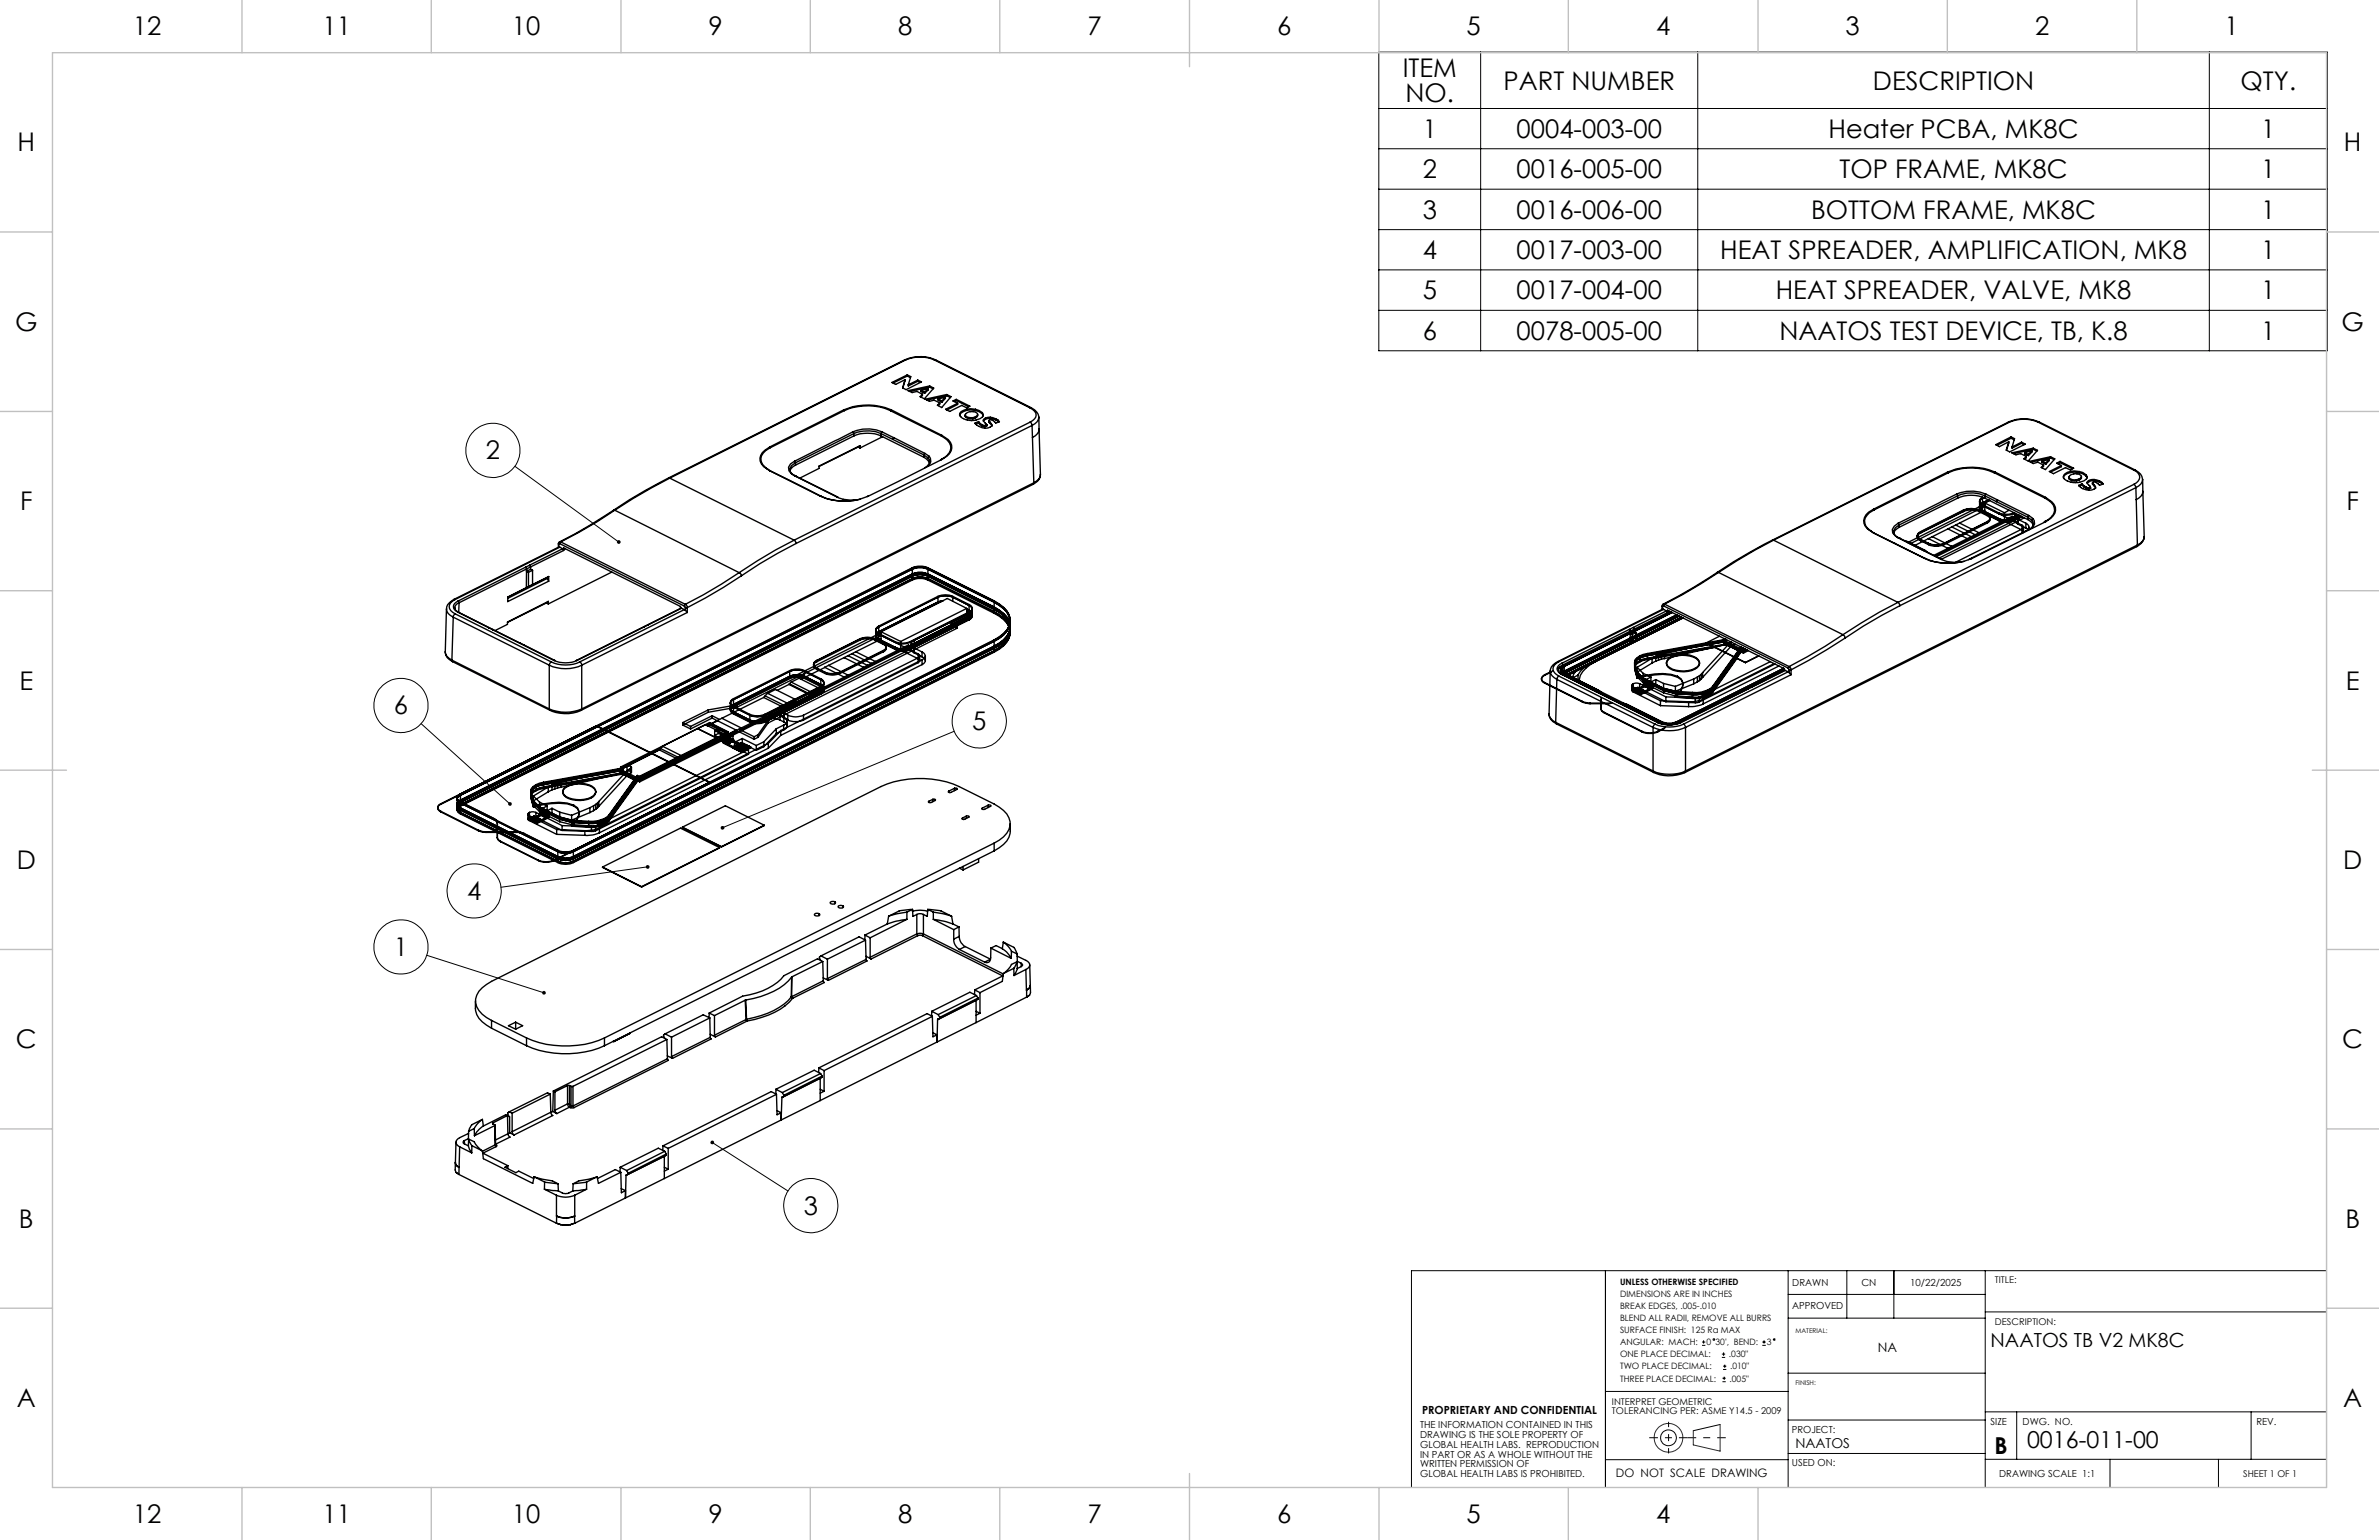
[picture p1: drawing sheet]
<svg xmlns="http://www.w3.org/2000/svg" width="432mm" height="279mm" viewBox="0 0 432 279" stroke-linecap="round" stroke-linejoin="round" font-family="sans-serif">
<defs><g id="words">
<g font-size="4.7">
<text x="24.1" y="6.4">12</text>
<text x="58.5" y="6.4">11</text>
<text x="92.9" y="6.4">10</text>
<text x="128.6" y="6.4">9</text>
<text x="163" y="6.4">8</text>
<text x="197.4" y="6.4">7</text>
<text x="231.8" y="6.4">6</text>
<text x="266.2" y="6.4">5</text>
<text x="300.6" y="6.4">4</text>
<text x="335" y="6.4">3</text>
<text x="369.4" y="6.4">2</text>
<text x="403.8" y="6.4">1</text>
<text x="254.6" y="14">ITEM</text>
<text x="272.9" y="16.2">PART NUMBER</text>
<text x="339.9" y="16.2">DESCRIPTION</text>
<text x="406.7" y="16.2">QTY.</text>
<text x="255.1" y="18.5">NO.</text>
<text x="3.2" y="27.5">H</text>
<text x="258.2" y="25">1</text>
<text x="275.3" y="25">0004-003-00</text>
<text x="331.9" y="25">Heater PCBA, MK8C</text>
<text x="410.4" y="25">1</text>
<text x="425.4" y="27.5">H</text>
<text x="258.2" y="32.3">2</text>
<text x="275.3" y="32.3">0016-005-00</text>
<text x="333.9" y="32.3">TOP FRAME, MK8C</text>
<text x="410.4" y="32.3">1</text>
<text x="258.2" y="39.7">3</text>
<text x="275.3" y="39.7">0016-006-00</text>
<text x="328.7" y="39.7">BOTTOM FRAME, MK8C</text>
<text x="410.4" y="39.7">1</text>
<text x="258.2" y="47">4</text>
<text x="275.3" y="47">0017-003-00</text>
<text x="312.2" y="47">HEAT SPREADER, AMPLIFICATION, MK8</text>
<text x="410.4" y="47">1</text>
<text x="258.2" y="54.3">5</text>
<text x="275.3" y="54.3">0017-004-00</text>
<text x="322.3" y="54.3">HEAT SPREADER, VALVE, MK8</text>
<text x="410.4" y="54.3">1</text>
<text x="2.7" y="60">G</text>
<text x="258.2" y="61.6">6</text>
<text x="275.3" y="61.6">0078-005-00</text>
<text x="323" y="61.6">NAATOS TEST DEVICE, TB, K.8</text>
<text x="410.4" y="61.6">1</text>
<text x="425" y="60">G</text>
<text x="88.2" y="83.3">2</text>
<text x="3.6" y="92.6">F</text>
<text x="425.9" y="92.6">F</text>
<text x="3.5" y="125.1">E</text>
<text x="425.8" y="125.1">E</text>
<text x="71.5" y="129.6">6</text>
<text x="176.5" y="132.4">5</text>
<text x="3" y="157.6">D</text>
<text x="425.3" y="157.6">D</text>
<text x="84.8" y="163.3">4</text>
<text x="71.5" y="173.4">1</text>
<text x="2.9" y="190.2">C</text>
<text x="425.1" y="190.2">C</text>
<text x="145.9" y="220.4">3</text>
<text x="3.4" y="222.7">B</text>
<text x="425.7" y="222.7">B</text>
<text x="3" y="255.3">A</text>
<text x="425.3" y="255.3">A</text>
<text x="24.1" y="276.3">12</text>
<text x="58.5" y="276.3">11</text>
<text x="92.9" y="276.3">10</text>
<text x="128.6" y="276.3">9</text>
<text x="163" y="276.3">8</text>
<text x="197.4" y="276.3">7</text>
<text x="231.8" y="276.3">6</text>
<text x="266.2" y="276.3">5</text>
<text x="300.6" y="276.3">4</text>
</g>
<g font-size="4.2">
<text x="362" y="263.8">B</text>
<text x="367.9" y="262.7">0016-011-00</text>
</g>
<text font-size="3.5" x="361.3" y="244.3">NAATOS TB V2 MK8C</text>
<text font-size="2.5" x="325.9" y="262.7">NAATOS</text>
<text font-size="2.4" x="340.9" y="245.3">NA</text>
<text font-size="2.1" x="293.3" y="268">DO NOT SCALE DRAWING</text>
<text font-size="2" x="258.1" y="256.5">PROPRIETARY AND CONFIDENTIAL</text>
<g font-size="1.8">
<text x="325.3" y="233.3">DRAWN</text>
<text x="337.8" y="233.3">CN</text>
<text x="346.7" y="233.3">10/22/2025</text>
<text x="325.3" y="237.5">APPROVED</text>
<text x="257.7" y="259.2">THE INFORMATION CONTAINED IN THIS</text>
<text x="257.7" y="260.9">DRAWING IS THE SOLE PROPERTY OF</text>
<text x="257.7" y="262.7">GLOBAL HEALTH LABS. REPRODUCTION</text>
<text x="325.2" y="260">PROJECT:</text>
<text x="361.3" y="258.4">SIZE</text>
<text x="367.1" y="258.4">DWG. NO.</text>
<text x="409.6" y="258.6">REV.</text>
<text x="257.7" y="264.5">IN PART OR AS A WHOLE WITHOUT THE</text>
<text x="257.7" y="266.2">WRITTEN PERMISSION OF</text>
<text x="257.7" y="268">GLOBAL HEALTH LABS IS PROHIBITED.</text>
<text x="325.2" y="266">USED ON:</text>
<text x="362.9" y="268">DRAWING SCALE 1:1</text>
</g>
<g font-size="1.7">
<text x="362.1" y="232.8">TITLE:</text>
<text x="362.1" y="240.4">DESCRIPTION:</text>
<text x="292.6" y="254.9">INTERPRET GEOMETRIC</text>
<text x="292.6" y="256.6">TOLERANCING PER: ASME Y14.5 - 2009</text>
<text x="407.1" y="268">SHEET 1 OF 1</text>
</g>
<g font-size="1.6">
<text x="294" y="233.1">UNLESS OTHERWISE SPECIFIED</text>
<text x="294" y="235.3">DIMENSIONS ARE IN INCHES</text>
<text x="294" y="237.5">BREAK EDGES, .005-.010</text>
<text x="294" y="239.7">BLEND ALL RADII, REMOVE ALL BURRS</text>
<text x="294" y="241.9">SURFACE FINISH: 125 Ra MAX</text>
<text x="294" y="244.1">ANGULAR: MACH:</text>
<text x="309.8" y="244.1">0</text>
<text x="311.4" y="244.1">30', BEND:</text>
<text x="320.7" y="244.1">3</text>
<text x="294" y="246.3">ONE PLACE DECIMAL:</text>
<text x="294" y="248.5">TWO PLACE DECIMAL:</text>
<text x="294" y="250.6">THREE PLACE DECIMAL:</text>
<text x="313.8" y="246.3">.030&quot;</text>
<text x="313.9" y="250.6">.005&quot;</text>
<text x="314" y="248.5">.010&quot;</text>
</g>
<g font-size="1.2">
<text x="325.9" y="241.8">MATERIAL:</text>
<text x="325.9" y="251.4">FINISH:</text>
</g>
</g></defs>
<g fill="none" stroke="#000" stroke-width=".25">
<path d="M153.1 74.4a11 11 0 0 1 8.7 0M153.1 74.4l-13.4 6.7M153.1 74.4l.1 .1M153.2 74.5l-13.4 6.7M153.2 74.5a10.5 10.5 0 0 1 8.4 0M154.8 78.4a6.7 6.7 0 0 1 5.3 0M154.8 78.4l-10.6 5.3M154.8 78.4l.2 .3M155 78.7l-10.6 5.3M155 78.7a6.3 6.3 0 0 1 4.9 0M155 79.1a6.4 6.4 0 0 1 4.9 0M155 78.7v.4"/>
<path d="M155 79.1l-10.6 5.3M159.9 78.7v.4M159.9 78.7l2.2 1M159.9 79.1l7.8 3.9M160.1 78.4l2.1 1M160.1 78.4l-.2 .3M160.2 79.2l-4.1 2.1M161.6 74.5l9.3 4.6M161.8 74.4l9.2 4.6M161.8 74.4l-.2 .1M162.1 79.7l5.6 2.8M162.2 79.4l5.7 2.9"/>
<path d="M162.2 79.4l-.1 .3M164.2 65.3a7.1 7.1 0 0 1 5.6 0M164.2 65.3h.2M164.2 65.3l-42.8 21.4M164.3 68.9l-.5 1.5 .7 .3 2.8-1.4-.7-.3M164.3 68.9l-.4 1.5M164.4 65.3a6.6 6.6 0 0 1 5.2 0M164.4 65.3l-42.8 21.4M164.7 68l.6 .3-.4 1.5M164.7 68l-2.8 1.4 .7 .3 1.7-.8M164.7 68.2l.5 .3M164.7 68.2l-2.6 1.3"/>
<path d="M164.7 68v.2M166.6 69l-1.7 .8M166.6 69.2l-1.7 .8v-.2M166.6 69.2l.4 .2M166.6 69v.2M167.2 70.8v.2l.6 .4M167.2 70.8l.6 .4M167.4 71.5v.3l-.3 .2M167.8 71.2v.2M168.5 70.5v.2l-.7 .7M168.5 70.5l-1.3 .3M168.5 70.5l-.7 .7"/>
<path d="M168.7 70l-3.9 .9 .8 .3 .8-.2 1 .5M168.7 70l.8 .4-1.7 2-.8-.4 .4-.5M168.7 70.2l.7 .4M168.7 70.2l-3.6 .8M168.7 70v.2M169.6 65.3h.2M169.6 65.3l17.4 8.7M169.8 65.3l17.4 8.7M170.3 72.4v.2l.7 .4M170.3 72.4l.7 .3M170.6 73.1v.2l-.3 .3M170.9 79.1a2.73 2.73 0 0 1 1.7 2.3 2.87 2.87 0 0 1-1.7 1.9"/>
<path d="M171 79a2.41 2.41 0 0 1 1.8 2.3 2.73 2.73 0 0 1-1.8 2M171 79l-.1 .1M171 72.7v.3M171.6 72.1v.2l-.6 .7M171.6 72.1l-1.3 .3M171.6 72.1l-.6 .6M171.8 71.6l.8 .4-1.7 1.9-.8-.4 .5-.4M171.8 71.6l-3.8 .8 .7 .4 .8-.2 1.1 .5M171.8 71.8l.7 .3M171.8 71.8l-3.6 .8M171.8 71.6v.2M173.6 72.5l-.6 .2 .8 .5"/>
<path d="M173.6 72.5l2.4 1.2-.6 .3-.8-.4-2.2 1-.8-.3 2.2-1.1M173.6 72.7l2.2 1.1M173.6 72.7l-.4 .1M173.6 72.5v.2M173.8 73.2v.2l-2 1M175.2 75.2v.3M175.2 75.4a.73 .73 0 0 0 1 .6h.4M175.2 75.4v-.2a1.55 1.55 0 0 1 2.2-.1v.3l-.3 .2M175.2 75.4a1.5 1.5 0 0 0 1.4 .4M175.5 74.2a1.34 1.34 0 0 0-1.3 1 2.57 2.57 0 0 0 3 1l.7-.2 .4-.4a.55 .55 0 0 0 0-.7M175.5 74.2l1.6 .1M175.5 74.4a1.44 1.44 0 0 0-1.3 1"/>
<path d="M175.5 74.4l1.6 .1M175.5 74.2v.2M176.6 75.8v.2M177.1 74.3l1.2 .6M177.1 74.5l1.2 .6M177.1 75.8l-.5 .2M177.1 75.6l-.5 .2M177.1 74.3v.2M177.1 75.6v.2M177.4 75.4l-.3 .4M177.4 75.1v.3M177.6 76.5l-.6 .3v.1a2.42 2.42 0 0 0 3 .4l.1-.2-.4-.5"/>
<path d="M177.6 76.5l.2 .3M177.6 76.7l.2 .3M177.6 76.7l-.5 .2M177.6 76.5v.2M177.8 76.8l.5 .2M177.8 77l.5 .3M177.8 76.8v.2M178.3 77l.6 .2M178.3 77.3l.6 .1M178.3 77v.3M178.3 75.1l.2 .4M178.3 74.9v.2"/>
<path d="M178.8 75.9l-.3 .2a.81 .81 0 0 0 .5 .8v.1M178.8 76.1l-.3 .3M178.8 75.9v.2M178.9 77.2v.2M179 77h.1M179 77l-.1 .2M179 77.3l-.1 .1M179 77.3h.1M179 77v.3M179.5 76.3l.2 .3M179.5 76.6h.1M179.5 76.6l.2 .2"/>
<path d="M179.5 76.3v.3M179.7 76.8l.4 .5M179.7 76.6v.2M179.7 75.7l1 .3M179.7 75.7l-.9 .2M179.7 75.9l-.9 .2M179.7 75.9l1 .3M179.7 75.7v.2M180.7 76l.5 .2M180.7 76.2l.5 .2M180.7 76v.2M181.2 76.2l.2 .3-.7 .3a.97 .97 0 0 0-1.2-.5"/>
<path d="M181.2 76.4l.1 .2M181.2 76.2v.2M187 76.6l.2 .2 .1 .4M187 74a1.45 1.45 0 0 1 1 1.7l-.6 .6-.4 .3M187 76.6l-42.9 21.4M187.2 74h.1a1.99 1.99 0 0 1 1.2 1.7M187.2 74h-.2M187.3 77.2a1.8 1.8 0 0 0 1.3-1.5v2.2M187.3 77.2l-42.8 21.4M187.3 77.2l.3 10.4M188.6 77.9a1.57 1.57 0 0 1-1.2 1.5M188.6 77.9l.2 8.2"/>
<path d="M364.5 76.6a7.1 7.1 0 0 1 5.7 0M364.5 76.6h.2M364.5 76.6l-42.8 21.4M364.7 76.6a6.6 6.6 0 0 1 5.2 0M364.7 76.6l-42.8 21.4M365 79.3l.7 .3-.5 1.5M365 79.3l-2.8 1.4 .7 .3 1.7-.8M365 79.5l.6 .3M365 79.5l-2.6 1.3M365 79.3v.2M369.9 76.6h.3M369.9 76.6l17.4 8.7"/>
<path d="M370.2 76.6l17.3 8.7M101.4 98.7v.1M101.4 98.7v.6M101.4 99.3l-19 9.5M101.4 99.3h.1M101.4 99.3h.2M101.4 98.8v.5M101.6 98.6l-.2 .2M101.6 99.3l-19 9.5M101.6 99.3l.5 .3M101.6 98.6l22.6 11.4M101.8 98.3h-.2l-.2 .4"/>
<path d="M101.8 98.3l-.2 .3M101.8 98.3l22.6 11.3M102.1 99.6l.2 .3M102.1 99.6l-6 3 .2 .3M102.3 99.7h.1M102.3 99.9v-.5l21.2 10.6v.4M102.3 99.9l-6 3M102.5 99.5l-.2 .2M111.4 92.6a92.8 92.8 0 0 1-9.9 5.8M111.4 92.6h.2M111.6 92.6l-3.3 2.1-6.5 3.6M111.6 92.6l22.6 11.3"/>
<path d="M121.4 86.7a89.7 89.7 0 0 0-10 5.9M121.4 86.7h.2M121.6 86.7l-6.7 3.8-3.3 2.1M121.6 86.7l22.5 11.3M138.7 84.6l.6 .5M139.3 85.1l.5 .3M139.7 81.1a2.48 2.48 0 0 0-1.7 2.5l.6 1 1.1 .8M139.7 85.4l9.2 4.6M139.7 85.4l9.3 4.6M139.7 81.1l.1 .1M139.8 81.2a2.42 2.42 0 0 0-1.7 2.5l.6 1 .6 .4M144.1 98l-3.3 1.8-6.6 4.1"/>
<path d="M144.1 98l.4 .6M144.2 83.7l-.7 .5-.4 .6 .1 .6 .5 .6 .5 .3M144.2 86.3l7.8 3.9M144.2 83.7l.2 .3M144.2 86.3h.1M144.3 86.3l7.8 3.9h-.1M144.3 86.3h.1M144.4 84l-.7 .5-.3 .5a1.14 1.14 0 0 0 .9 1.3M144.4 84.4a1.72 1.72 0 0 0-1 1.1M144.4 84v.4M144.5 98.6l-6.6 3.7-3.3 2.2M148.9 90a11.1 11.1 0 0 0 8.7 0"/>
<path d="M148.9 90h.1M149 90a11 11 0 0 0 7.1 .6M152 90.2a5.9 5.9 0 0 0 3.4 .5M155.8 81.1l-7.1 3.5M155.8 81.1l.3 .2M156.1 80.9v.4M156.1 80.9l-7.4 3.7v.4l-3.5 1.7M156.1 80.9l-.3 .2M157.6 90l-.2 .1M167.7 83a2.06 2.06 0 0 1 1 1.1M167.7 82.5v.5M167.7 82.5l.7 .6"/>
<path d="M167.9 82.3l.8 .5M167.9 82.3l-.2 .2M168.4 84.5l-.6 .4M168.7 82.8l.2 .3v.7l-.5 .8 .3-.6v-.6l-.3-.3M168.7 82.8l-.3 .3M170.9 83.3h.1M170.9 83.3l-.2 .1M171 83.3l-13.4 6.7M187.5 87.9l-82 41M187.6 87.6l-.1 .3M187.6 87.6l-82 41M188.8 86.1a1.92 1.92 0 0 1-1.3 1.8"/>
<path d="M188.8 86.1a1.57 1.57 0 0 1-1.2 1.5M321.7 98a94 94 0 0 0-10 5.9M321.7 98h.2M321.9 98l-3.3 1.8-6.7 4.1M321.9 98l22.6 11.3M339.1 95.9l.6 .5M339.7 96.4l.4 .3M340 92.4a2.41 2.41 0 0 0-1.7 2.5l.6 1 1.1 .8M340 96.7l9.2 4.6M340 96.7l9.4 4.6M340 92.4l.2 .1M340.2 92.5a2.87 2.87 0 0 0-1.8 1.9 2.33 2.33 0 0 0 1.3 2"/>
<path d="M343.7 98.5h.1M344.5 94.9l-.7 .6-.3 .6v.6l.5 .6 .5 .3M344.5 97.6l7.8 3.9M344.5 94.9l.2 .3M344.5 97.6h.2M344.7 97.6l7.7 3.9h-.1M344.7 97.6h.1M344.7 95.2l-.7 .5-.3 .6a1.14 1.14 0 0 0 1 1.3M344.7 95.7a1.59 1.59 0 0 0-1 1.1M344.7 95.2v.5M345.7 98.1l.7 .2M346.4 98.3v.2l2.9 1.4v-.1"/>
<path d="M346.4 98.3l2.9 1.5M348 97.2v.2M348.6 96.4a.71 .71 0 0 0-.6 .8 .71 .71 0 0 0 .6 .7M348.6 96.7a.71 .71 0 0 0-.6 .7 .71 .71 0 0 0 .6 .7M348.6 97.9l1.4 .7M348.6 96.4v.3M348.6 97.9v.2M348.6 98.1l1.4 .7M349.3 99.8l.5 .4M350 98.6a3.7 3.7 0 0 0 2.8 0M350 98.8a3.7 3.7 0 0 0 2.8 0M350 97.7h.1"/>
<path d="M350 98.6v.2M350 97.7l3.6 1.8v.2M350.7 97.4l3.6 1.7v.3M350.7 97.4l-3.2 1.6M352.8 98.6v.2M353.5 85.7a11 11 0 0 1 8.6 0M353.5 85.7l-13.5 6.7M353.5 85.7l.1 .1M353.6 99.7h.1M353.6 96h.1M353.6 96l3.5 1.7v.3M353.6 85.8l-13.4 6.7"/>
<path d="M353.6 85.8a10.1 10.1 0 0 1 8.4 0M354.3 95.6l3.5 1.8v.2M355 95.2h.1M355 95.2l3.5 1.8v.3M355.1 89.6a6.7 6.7 0 0 1 5.3 0M355.1 89.6l-10.6 5.3M355.1 89.6l.2 .4M355.3 90l-10.6 5.2M355.3 90a5.9 5.9 0 0 1 5 0M355.3 90.4a6 6 0 0 1 5 0M355.3 90v.4M355.3 90.4l-10.6 5.3"/>
<path d="M355.7 94.9l3.5 1.8M356.4 92.5a3.7 3.7 0 0 1 2.8 0M356.4 92.8a3.3 3.3 0 0 1 2.8 0M356.4 92.5l-7.8 3.9M356.4 92.5v.3M356.4 92.8l-7.8 3.9M357.1 98h.1M358.5 97.3h.1M359.2 92.5v.3M359.2 96.7v.2l-8 4M359.2 92.5l1.4 .8M359.2 92.8l1.4 .7"/>
<path d="M359.2 96.7l-8.2 4.1M359.3 90.9v1.4M359.8 92.6l7.2 3.6 .3 .2-.1 .2M359.8 90.2a.69 .69 0 0 0-.5 .7 .69 .69 0 0 0 .5 .6M359.8 91.5a.69 .69 0 0 0-.5 .7 .69 .69 0 0 0 .5 .7l3 1.4a3.4 3.4 0 0 0 2.7 0l1.3-.6M359.8 90.2v2.8a.69 .69 0 0 1-.5-.7 .69 .69 0 0 1 .5-.6M359.8 91.7l7.2 3.6M359.8 92.6l3 1.5M359.8 91.7l3 1.5M359.8 91.5l3 1.6M359.8 90.2h.1M360 90.3a.74 .74 0 0 0-.7 .6 .74 .74 0 0 0 .5 .8"/>
<path d="M360.3 91.4l-14 7M360.3 90v.4M360.3 91.3v1.3l-9.6 4.8M360.3 90l2.1 1M360.3 90.4l7.8 3.9M360.3 91.9l-13.6 6.7M360.3 91.3l-.5 .2M360.3 91.3l3.5 1.7M360.4 89.6l2.1 1.1M360.4 89.6l-.1 .4M360.6 93.4a.71 .71 0 0 1 .6 .7 .71 .71 0 0 1-.6 .7l-7.8 3.9a3.7 3.7 0 0 1-2.8 0l-1.4-.7a.71 .71 0 0 1-.6-.7 .71 .71 0 0 1 .6-.7l7.8-3.9a3.3 3.3 0 0 1 2.8 0l3.6 1.8M360.6 93.3a.71 .71 0 0 1 .6 .7 .71 .71 0 0 1-.6 .7"/>
<path d="M360.6 93.5a.71 .71 0 0 1 .6 .7 .71 .71 0 0 1-.6 .7M360.6 94.7l-7.8 3.9M360.6 93.3v.2M360.6 94.7v.2M360.6 94.9l-7.8 3.9M360.9 90.7l-1.1 .5a.71 .71 0 0 0-.5 .7 .71 .71 0 0 0 .5 .7M361.1 90.8l-1.3 .6a.69 .69 0 0 0-.5 .7 .69 .69 0 0 0 .5 .6l3 1.5a3.4 3.4 0 0 0 2.7 0l1.2-.6M361.1 90.8l-.8 .5M361.2 94v.2M362 85.8l9.2 4.6M362.1 85.7l9.2 4.5M362.1 85.7l-.1 .1"/>
<path d="M362.4 91l5.7 2.8M362.5 90.7l5.7 2.8M362.5 90.7l-.1 .3M362.8 94.1a3.4 3.4 0 0 0 2.7 0M362.8 93.2a3.4 3.4 0 0 0 2.7 0M362.8 93.1a3.9 3.9 0 0 0 2.7 0M362.8 94.5a3.4 3.4 0 0 0 2.7 0M362.8 93.1v.1M362.8 94.1v.4M363.8 93v1.6l2.5-1.2-7.1 3.5M364.6 80.2l-.5 1.5 .7 .3 2.8-1.4-.7-.4M364.6 80.2l-.4 1.5"/>
<path d="M364.7 92.6l-.9 .4M365.2 93.9v-.2l-6 3M365.5 93.1v.1M365.5 94.1v.4M365.5 94.5l1.5-.8-15 7.5M365.5 93v.1M365.7 93.5v.9M365.7 93.1l-.2 .1M365.8 93.2a.68 .68 0 0 0 .5 1M366.3 93.7a.71 .71 0 0 0-.6 .7 .71 .71 0 0 0 .6 .7M366.3 95.1l1.4 .7M366.3 94.2l1.4 .7"/>
<path d="M366.3 93.4v.3M366.3 94.2v.9M366.3 93.7l.3-.2-1.1 .6M366.5 93.5l-15.1 7.5M366.9 80.2l-1.7 .9M366.9 80.4l-1.7 .9v-.2M366.9 80.4l.5 .3M366.9 80.2v.2M367 95.3a.36 .36 0 0 1 .3 .3 .36 .36 0 0 1-.3 .4l-12.1 6M367 95.3v1.4M367.3 95.6v.9M367.4 93.9l-15 7.6"/>
<path d="M367.5 82.1v.2l.7 .4M367.5 82.1l.7 .3M367.7 94.9a.72 .72 0 0 1 .6 .7 .72 .72 0 0 1-.6 .7l-10.4 5.2M367.7 94.9v.9M367.8 82.8v.2l-.3 .3M368.1 94.3a1.59 1.59 0 0 1 .9 1.1M368.1 93.8v.5M368.1 93.8l.7 .6M368.2 82.4v.3M368.2 93.5l.8 .6M368.2 93.5l-.1 .3M368.3 95.6v.5"/>
<path d="M368.8 95.7l-.6 .4-.5-.3M368.8 81.8v.2l-.6 .7M368.8 81.8l-1.3 .3M368.8 81.8l-.6 .6M369 94.1l.2 .3 .1 .7-.6 .7 .3-.5v-.6l-.2-.3M369 94.1l-.2 .3M369 81.3l-3.8 .9 .7 .3 .8-.2 1.1 .5M369 81.3l.8 .4-1.7 1.9-.8-.3 .5-.5M369 81.5l-3.6 .8M369 81.5l.7 .3M369 81.3v.2M370.6 83.7v.2l.7 .3"/>
<path d="M370.6 83.7l.7 .3M370.9 84.4v.2l-.3 .3M371.2 90.4a2.73 2.73 0 0 1 1.7 2.2l-.5 1.1M371.2 94.6h.2M371.3 90.2a2.56 2.56 0 0 1 1.8 2.4 2.87 2.87 0 0 1-1.7 2M371.3 90.2l-.1 .2M371.3 84v.2M371.4 94.6l-13.5 6.7M371.9 83.4l-.6 .6M371.9 83.4v.2l-.6 .6M371.9 83.4l-1.3 .3M372.2 82.9l.8 .4-1.7 1.9-.8-.4 .4-.4"/>
<path d="M372.2 82.9l-3.9 .8 .7 .4 .9-.2 1 .5M372.2 83.1l.6 .3M372.2 83.1l-3.6 .8M372.2 82.9v.2M372.4 93.7l-.6 .6-.8 .4M373.9 83.7l2.5 1.2-.6 .4-.9-.5-2.2 1.1-.7-.4 2.2-1M373.9 83.7l-.6 .3 .9 .5M373.9 83.9l2.2 1.2M373.9 83.9l-.4 .2M373.9 83.7v.2M374.2 84.5v.2l-2 1M375.5 86.5v.3"/>
<path d="M375.5 86.7l.1 .2M375.6 86.9a1.37 1.37 0 0 0 1.3 .3M375.6 86.7l-.1-.2a1.39 1.39 0 0 1 2.3 0l-.4 .4M375.6 86.7a1.37 1.37 0 0 0 1.3 .3M375.6 86.7v.2M375.8 85.5a1.13 1.13 0 0 0-1.2 1.2 3.1 3.1 0 0 0 4.1 .2 .55 .55 0 0 0-.1-.8M375.8 85.5h1.6M375.8 85.7a1.34 1.34 0 0 0-1.3 1M375.8 85.7l1.6 .1M375.8 85.5v.2M376.9 87v.2M377.4 85.5l.6 .2 .6 .4"/>
<path d="M377.4 85.8l1.2 .6M377.4 87.1l-.5 .1M377.4 86.9l-.5 .1M377.4 85.5v.3M377.4 86.9v.2M377.8 86.7l-.4 .4M377.8 86.4v.3M377.9 87.8l-.6 .3a2.36 2.36 0 0 0 3 .5v-.5l-.3-.2M377.9 87.8l.3 .3M377.9 88l.3 .3M377.9 88l-.5 .2M377.9 87.8v.2"/>
<path d="M378.2 88.1l.4 .2M378.2 88.3l.4 .2M378.2 88.1v.2M378.6 88.3l.4 .2 .3-.1M378.6 88.5l.7 .2M378.6 88.3v.2M378.6 86.4l.2 .3M378.6 86.1v.3M379.2 87.2l-.3 .1a.75 .75 0 0 0 .4 .9l.1 .3M379.2 87.4l-.4 .3M379.2 87.2v.2M379.3 88.4v.3"/>
<path d="M379.4 88.3l-.1 .1M379.4 88.5l-.1 .2M379.4 88.5h.1M379.8 87.6v.2l.2 .3M380 88.1l.4 .5M380 87.9v.2M380.1 87l1 .2M380.1 87l-.9 .2M380.1 87.2l-.9 .2M380.1 87.2l1 .3M380.1 87v.2M381.1 87.2l.4 .3"/>
<path d="M381.1 87.5l.4 .2M381.1 87.2v.3M381.5 87.5l.2 .3-.6 .3a.89 .89 0 0 0-1.3-.5l.2 .3M381.5 87.7l.1 .1M381.5 87.5v.2M387.3 87.9l.4 .6M387.3 85.3a1.31 1.31 0 0 1 1.1 1.3 1.31 1.31 0 0 1-1.1 1.3M387.3 87.9l-42.8 21.4M387.5 85.3h.1a1.95 1.95 0 0 1 1.3 1.7M387.5 85.3h-.2M387.7 88.5l-42.9 21.4M387.7 88.5v2.2"/>
<path d="M387.7 90.7l.2 8.2M387.8 99.2l-82 41M387.9 98.9l-.1 .3M387.9 98.9l-82 41M388.9 87a1.8 1.8 0 0 1-1.2 1.5M388.9 87v2.1M388.9 89.1a1.63 1.63 0 0 1-1.2 1.6M388.9 89.1l.3 8.3M389.2 97.4a2.08 2.08 0 0 1-1.4 1.8M389.2 97.4a1.61 1.61 0 0 1-1.3 1.5M80.8 118.3a1.98 1.98 0 0 0 1.4 1.8M81 110.5l-.2 7.8a1.57 1.57 0 0 0 1.2 1.5"/>
<path d="M81 110.5a1.8 1.8 0 0 0 1.3 1.5M82 119.8l.2 .3M82 119.8l17.7 8.8M82.3 112l17.4 8.7M82.3 112l-.3 7.8M82.4 108.8a2.2 2.2 0 0 0-1.3 1.7M82.4 108.8h.2M82.5 110.3a.97 .97 0 0 0 .8 .8M82.6 108.8a1.27 1.27 0 0 0-.8 2l.8 .6M82.6 111.4l-.3 .3v.3M82.6 111.4l17.4 8.7M83.1 109a1.04 1.04 0 0 0-.8 1.1 1.04 1.04 0 0 0 .8 1"/>
<path d="M83.1 111.1h.2M83.1 109l.2 .4M83.1 111.1l5.6 2.8M83.3 111.1l5.5 2.8M83.3 109.4a.96 .96 0 0 0-.8 1M83.3 109.4v1.7M88.7 113.9h.1M88.7 113.9l6.3 3.2M88.8 113.9l.7 .3M89.4 114.2h.1M89.5 114.2l5.7 2.9M94.3 116.7h.1"/>
<path d="M95 117.1h.2M95 117.1l5.6 2.7M95.2 117.1l5.5 2.7h-.1M95.4 102.9l.2 .3M95.4 102.9l-12.3 6.1M95.5 106.6h.1M95.6 103.2l-12.3 6.2M95.6 103.2l-.1 3.4M95.6 103.6l.3 .2M95.6 103.2v.4M95.9 103.8v2.6M95.9 106.4l-.3 .2"/>
<path d="M96.1 102.6l-.7 .3M96.3 102.9v.4M96.3 102.9l-.7 .3M96.3 103.3l-.7 .3M96.3 103.3l.4 .2M96.7 103.5l-.8 .3M96.7 103.5v2.5M96.7 106l-.8 .4M96.7 106l-1.1 .6M99.2 109.4l-7.1 3.5M99.2 109.4l.3 .2M99.3 104.8l-7.1 3.6"/>
<path d="M99.3 105l-7.1 3.5M99.3 105l.3 .4M99.3 104.8v.2M99.5 109.1v.5M99.5 109.1l-7.4 3.8v.4l-2.2 1.1M99.5 109.1l-.3 .3M99.6 105.4l-7.5 3.7 .1-.8 3.3-1.7M99.6 104.6v.8M99.6 104.6l-3.1 1.5M99.6 104.6l-.3 .2M100.6 119.8a5.2 5.2 0 0 0 4.1 0M111.1 103.8l-11.6 5.8"/>
<path d="M116.9 113.7h.1M123.7 110.3l-19.1 9.5h.1M123.7 110.3l-19 9.5M123.7 110.3l.5 .3M124.2 110.6l.2 .1M124.2 110l.2 .2M124.2 110.6l-19 9.5M124.4 110.7l.3 .4M124.4 109.6l.2 .3 .1 .3M124.4 110.2h.3M124.4 109.6l-.2 .4M124.4 110.2v.5"/>
<path d="M124.7 111.1l-19.1 9.6M124.7 110.2v.9M134.2 103.9l.2 .2 .2 .4M134.2 103.9l-6.5 4-3.3 1.7M134.6 104.5l-3.3 2.1-6.6 3.6M148.3 119.8a.71 .71 0 0 0-.6 .7 .71 .71 0 0 0 .6 .7M148.3 119.8v.3M153.2 119.3h.1M153.2 119.3l3.5 1.8M153.9 119l3.5 1.7v.3M154.6 118.6h.1M154.6 118.6l3.6 1.8"/>
<path d="M155.3 118.3l-5.6 2.8M155.3 118.3l3.6 1.7M156 115.9a3.3 3.3 0 0 1 2.9 0M156 116.2a3.7 3.7 0 0 1 2.9 0M156 115.9l-7.7 3.9M156 115.9v.3M156 116.2l-7.7 3.9M158.9 115.9v.3M158.9 115.9l1.4 .7M158.9 116.2l1.4 .7M159 114.3v1.4M159.5 116l7.2 3.5a.36 .36 0 0 1 .2 .4 .36 .36 0 0 1-.2 .3"/>
<path d="M159.5 113.6a.69 .69 0 0 0-.5 .7 .69 .69 0 0 0 .5 .6l3 1.5M159.5 116.3a.69 .69 0 0 1-.5-.6 .69 .69 0 0 1 .5-.7l.4-.2-26.8 13.4a.68 .68 0 0 0-.5 .7 .68 .68 0 0 0 .5 .6M159.5 113.6v2.7M159.5 116l3 1.4M159.5 116.3l3 1.5M159.9 114.6v1.4l-4.6 2.3M159.9 115.3l-26.1 13M159.9 114.6l3.6 1.8M160.3 116.6a.71 .71 0 0 1 .6 .7 .71 .71 0 0 1-.6 .7M160.3 116.9a.71 .71 0 0 1 .6 .7 .71 .71 0 0 1-.6 .7M160.3 118l-7.8 3.9M160.3 116.6v.3"/>
<path d="M160.3 118v.3M160.3 118.3l-7.8 3.9M160.9 117.3v.3M162.5 117.4a3.3 3.3 0 0 0 2.7 0M162.5 116.4v.2a3.3 3.3 0 0 0 2.7 0M162.5 116.4a3.3 3.3 0 0 0 2.7 0M162.5 117.8a3.3 3.3 0 0 0 2.7 0M162.5 117.4v.4M163.5 116.4v1.6M164.9 117.3v-.3l-6 3M165.2 116.6l10.7-5.4a.68 .68 0 0 0 .6-.7 .68 .68 0 0 0-.6-.6l-3-1.6a3.8 3.8 0 0 0-2.6 0l-10.8 5.4a.69 .69 0 0 0-.5 .7 .69 .69 0 0 0 .5 .7l7.2 3.5M165.2 116.4v.2"/>
<path d="M165.2 117.4v.4M165.3 116.9v.9M165.6 103.1a3.7 3.7 0 0 1 2.8 0l12 6a5.1 5.1 0 0 1 2.9 3.2 3.4 3.4 0 0 1-1.9 3.3l-1 .6-76.3 38.2a3.7 3.7 0 0 1-2.9 0l-17.6-8.8M165.6 103a3.7 3.7 0 0 1 2.8 0M165.6 105.2l-82 41.1a.71 .71 0 0 0-.6 .7 .71 .71 0 0 0 .6 .7M165.6 105.2a3.7 3.7 0 0 1 2.8 0M165.6 103v2.2M165.6 103.1l-85.6 42.8M165.6 103l-85.6 42.8M165.6 103.1l-82 41M165.9 117.6a.71 .71 0 0 1-.6-.7 .71 .71 0 0 1 .6-.7v.9a.71 .71 0 0 0-.6 .7 .71 .71 0 0 0 .6 .7M165.9 118.5l1.5 .7"/>
<path d="M165.9 117.6l1.5 .7M165.9 117.6v.9M166.7 118.6a.36 .36 0 0 1 .2 .4 .36 .36 0 0 1-.2 .3l-20.9 10.5M166.7 118.6v1.6M166.9 119v.9M167.4 119.2a.71 .71 0 0 1 .6 .7 .71 .71 0 0 1-.6 .7M167.4 118.3a.71 .71 0 0 1 .6 .7 .71 .71 0 0 1-.6 .7M167.4 119.7l-25.7 12.8M167.4 118.3v.9M167.4 119.7v.9M168 119v.9M168.4 103v2.2"/>
<path d="M168.4 103l12 6M168.4 105.2l12 6.1M170.3 108.2a3.3 3.3 0 0 1 2.6 0M170.3 108.2v1.2M170.3 108.2l-10.8 5.4M170.7 109.2l-11.2 5.6a.69 .69 0 0 0-.5 .6 .69 .69 0 0 0 .5 .7l3 1.5a3.3 3.3 0 0 0 2.7 0l10.7-5.4a.68 .68 0 0 0 .6-.7 .68 .68 0 0 0-.6-.6l-.4-.2M171.2 109l-.9 .2-10.8 5.4a.69 .69 0 0 0-.5 .7 .69 .69 0 0 0 .5 .7M172.6 113.5l1.1 .5M172.6 113l1.1 .6M172.6 113v.5M172.9 108.2l3 1.5M172.9 108.2v.9"/>
<path d="M173.7 114l-34.3 17.2M173.7 113.6l-34.3 17.1M173.7 113.6v.4M175.5 110.5l.4 .2a.7 .7 0 0 1 .6 .7 .7 .7 0 0 1-.6 .7l-10.7 5.3M175.5 110.8l.4 .2a.68 .68 0 0 1 .6 .7 .68 .68 0 0 1-.6 .6l-10.7 5.4a3.3 3.3 0 0 1-2.7 0l-3-1.5a.69 .69 0 0 1-.5-.7 .69 .69 0 0 1 .5-.6l.4-.2M175.5 111.3l.7 .4M175.5 110.9l.7 .4M175.5 110.4l-12 6M175.5 110.4l-3.6-1.8-12 6M175.5 110.4v1.7l-59.4 29.8M175.5 111.9l-16.6 8.4M175.9 109.7a.68 .68 0 0 1 .6 .6 .68 .68 0 0 1-.6 .7l-10.7 5.4"/>
<path d="M175.9 111.1a.68 .68 0 0 1 .6 .7 .68 .68 0 0 1-.6 .7M175.9 109.7v2.8M175.9 112.5l-10.7 5.3M176.2 111.7l-3.6 1.8M176.2 111.3l-3.6 1.7M176.2 111.3v.4M176.5 110.3v1.5M180.4 109a5.1 5.1 0 0 1 2.9 3.2 3.4 3.4 0 0 1-1.9 3.3l-1 .6M180.4 111.3a4.9 4.9 0 0 1 2.9 3.1 3.5 3.5 0 0 1-1.9 3.4l-1 .5M180.4 109v2.3M180.4 116.1v2.2M180.4 116.1l-76.3 38.2"/>
<path d="M180.4 118.3l-76.3 38.2M183.4 112.5v2.3M295.7 114.2l.2 .3M295.9 114.5v2.4M295.9 114.9l.4 .2M295.9 114.5v.4M296.3 115.1v1.6M296.4 113.8l.2 .4M296.4 113.8l-12.9 6.5M296.6 114.2v.4M296.6 114.2l-12.9 6.5M296.6 114.6l-.7 .3"/>
<path d="M296.6 114.6l.4 .2M297 114.8v1.5M297 114.8l-.7 .3M297.6 119l-.8 .7-.1 .7M297.6 119.8l-.8 .8-.1 .6M297.6 119.9a1.22 1.22 0 0 0-.9 1.6M297.6 119v.8M297.6 119.9v.2M299 118.6l-1.4 .4M299 119.4l-1.4 .4M299 119.7l-1.4 .4M299 119.5l-1.4 .4"/>
<path d="M299 118.6v.8M299 119.5v.2M299.9 119.4v.9M299.9 119.4l-2.8 1.7M300.5 119.1v.8M300.5 119.9l-.6 .4M300.5 119.1l-.6 .3M301 119.8l-.5 .1M301 118.9l-.5 .2M301 118.9v.9M301.6 119.6l-.6 .2M301.6 118.7l-.6 .2"/>
<path d="M301.6 118.7v.9M301.7 110h.1M301.7 110v.6M301.8 110.5l.1 .1M301.8 110.5l-19.1 9.6M301.8 110v.5M301.9 109.9l-.1 .1M301.9 110.6l-19 9.5M301.9 110.6l.6 .2M301.9 109.9l22.7 11.3M302.1 109.6h-.3l-.1 .4M302.1 109.6l-.2 .3"/>
<path d="M302.1 109.6l22.6 11.3M302.1 118.6v.9M302.1 119.5l-.5 .1M302.1 118.6l-.5 .1M302.5 110.8l.1 .4M302.5 110.8l-6.1 3M302.6 110.9h.1M302.6 111.2v-.5l21.2 10.6M302.6 111.2l-6 3M302.9 110.8l-.3 .1M302.9 119.6a4.8 4.8 0 0 1 5.3 .2 .85 .85 0 0 1-.2 1.3 4.8 4.8 0 0 1-5.3-.1 .92 .92 0 0 1 .2-1.4zM302.9 119.5a4.8 4.8 0 0 1 5.3 .1 .85 .85 0 0 1-.2 1.4 4.8 4.8 0 0 1-5.3-.1 .92 .92 0 0 1 .2-1.4z"/>
<path d="M303.2 111l-20.5 10.2M303.2 111l-19.3 9.7M303.5 111.1l-19.6 9.8a.74 .74 0 0 0-.6 .7 .74 .74 0 0 0 .6 .7l17.7 8.9a3.7 3.7 0 0 0 2.8 0l19.4-9.8M304.3 111.5l-20.4 10.3-.5 .5M304.5 111.7l-20.6 10.3-.4 .3M304.6 111.7l-21.1 10.6M304.8 111.8l-21.2 10.6M305.2 112l-21.2 10.6M305.3 112l-21.2 10.6M305.5 112.1l-21.2 10.6M309.7 116.6l7.1 3.6M311.2 117.5l-12.2 2.2"/>
<path d="M311.7 103.9a96.7 96.7 0 0 1-9.9 5.7M311.7 103.9h.2M311.9 103.9l-6.5 4-3.3 1.7M311.9 103.9l22.6 11.2M312.1 115.4l-2.4 1.2M312.9 116.2v.5l3.5 1.8M312.9 116.5l3.5 1.8 .7-.4M312.9 116.2l3.5 1.8M312.9 115.9v.8l.4 .1M313.1 115.9l-.2 .1 .4 .1-14.3 2.6a3.1 3.1 0 0 0-2.2 1.2l-.1 .6 .4 1.7 1.1 1.1 3.7 1.8a16.6 16.6 0 0 0 7 .7l1.1-.4 .6-.3 5.4-7.5 .4 .2 .1-.1M313.2 116l-.3 .1 .4 .1-14.3 2.6a3.1 3.1 0 0 0-2.2 1.2l-.1 .7M313.2 116l-14.2 2.6"/>
<path d="M313.3 116l-.4 .2M313.3 116l-.4 .2 .4 .2-14.3 2.6a3.1 3.1 0 0 0-2.2 1.2l-.1 .6 .4 1.5 1.1 1.1 3.7 1.9a13.3 13.3 0 0 0 8.1 .3l.9-.7 5.1-7.1 .4 .1 .3-.1M313.3 116l-11.2 2.6M313.3 116v.8M313.3 117l-14.3 2.5M313.3 116.8l-14.3 2.6M313.4 116.9l-11.3 2.6M313.4 116.1v.8M314.1 117.3l-5.1 5.6M314.1 117.3v-.8l-5.1 5.5M314.3 116.6l-.9 .3M314.8 116.9l-.7 .4"/>
<path d="M314.8 116.8v.1M314.9 116.8l-.1 .1M315.2 119.5l-4.3 6.1M316 118.2v-.8l-5.1 7.1M316 118.4l-5.1 7M316 118.2l-5.1 7.1M316.4 117.6v.8l-.4-.2M316.4 117.6l-.4-.1-5.1 7.1a4 4 0 0 1-3.7 1.2l-3.1-.2-2.2-.6-3.7-1.8-1.1-1.1M316.4 118v.5M316.8 117.8l-.4 .2M317.3 118l-.9 .5M319.2 119l-2.4 1.2"/>
<path d="M334.5 115.1l.4 .6M334.5 115.1l-3.2 2.2-6.6 3.6M334.9 115.7l-6.5 4.1-3.3 1.7M344.5 109.3l-3.4 1.8-6.6 4M344.5 109.3l.3 .6M344.8 109.9l-6.6 3.7-3.3 2.1M349.2 101.3a10.9 10.9 0 0 0 8.7 0M349.2 101.3h.2M349.4 101.3a11.4 11.4 0 0 0 7.1 .5M352.3 101.5a5.9 5.9 0 0 0 3.4 .5M357.9 101.3l-.1 .1M82.2 120.1l17.6 8.8"/>
<path d="M99.7 120.7a7.1 7.1 0 0 0 5.9 0M99.7 128.6a7.5 7.5 0 0 0 5.9 0M99.7 128.6l.1 .3M99.7 120.7v7.9M99.8 128.9a6.9 6.9 0 0 0 5.7 0M100 120.1l-.3 .6M100 120.1a6.2 6.2 0 0 0 5.2 0M105.2 120.1l.4 .3v.3M105.6 128.6l-.1 .3M105.6 120.7v7.9M108.3 131.8l-24.7 12.3M108.3 131.7l-24.7 12.3"/>
<path d="M108.3 131.7v.1M108.3 131.8l20.5 10.2M108.3 131.7l20.5 10.2M112.6 139.6l3.5 1.7M112.6 139.6v.5l3.5 1.8M112.6 139.2l.4 .1M112.6 139.2v.8l.4 .2M113 139.8l-14.3 2.5a3.1 3.1 0 0 0-2.3 1.2v.7l.4 1.5 1.1 1.1 3.7 1.8a18.5 18.5 0 0 0 6.9 .7l1.2-.4 .8-.7 5.2-7.1M113 139.3l-14.3 2.6M113 139.3v.9M113 139.4l-11.2 2.6M113 139.4v.9"/>
<path d="M113.8 139.9h.7M113.8 139.1h.7M113.8 139.9l-.8 .4M113.8 139.1l-.8 .3M113.8 139.1v.8M113.8 139.8l-5.1 5.6M113.8 139.8v.9M114.4 139.4l-.6 .4M114.4 139.4v.9M114.5 139.9l.1 .2-.2 .2M114.5 139.1l.1 .1-.2 .2M114.5 139.1v.8"/>
<path d="M114.6 139.2v.9M119.6 136l-7 3.6M119.6 136l3.6 1.8M119.8 136l-7.2 3.6M119.8 135.8l-.2 .2M119.8 135.8l3.6 1.7M120 135.7l-7.4 3.7 .4 .2-14.3 2.6a3.3 3.3 0 0 0-2.3 1.2v.6l.4 1.6 1.1 1 3.7 1.9a13.3 13.3 0 0 0 8.1 .3l.8-.7 5.2-7.1 .3 .1 7.4-3.6M120.1 135.6l-7.5 3.7 .4 .2-14.3 2.6a3.3 3.3 0 0 0-2.3 1.2v.6l.4 1.6 1.1 1 3.7 1.9a16.6 16.6 0 0 0 6.9 .6l1.2-.3 .8-.7 5.2-7.2 .3 .2 7.5-3.7M120.3 135.4l-.5 .4M120.3 135.4l3.5 1.8M123.2 137.7l-7.2 3.6M123.2 137.8l-7.1 3.5"/>
<path d="M123.4 137.5l-.2 .3M123.6 137.6l.3 .2M123.8 137.2l-.4 .3M123.9 131.6l1.4 .7M123.9 131.1l1.4 .7M123.9 131.1v.5M125.3 131.8v.5M126.6 132.2l3.6 1.7M126.6 132.2l-6.3 3.2M126.6 132.2l1.5-.7 3.5 1.7M128.2 131.6l.6-.4 3.4 1.7-.6 .3M128.3 131.6l.5-.3 3.4 1.8-.6 .2"/>
<path d="M128.6 129.2l-4.7 2.4M128.6 128.8l-4.7 2.3M128.6 128.8v.4M128.8 131.1l-16.2 8.1M128.8 131.1v.4M128.8 131.1l3.4 1.7M128.8 131.5l3.4 1.7M129.3 129.9l1.3 .6M129.3 130.3l-4 2M129.3 129.9l-4 1.9M129.3 129.9v.4M129.3 130.3l.8 .4"/>
<path d="M129.7 133.4l2.6 1.3M129.7 132.5l2.6 1.3M129.7 132.5v.9M130 130.9l-1.6 .8 .4-.2M130 130.9h.1M130 134.4l.2 .2M130.2 130.7h.1M130.2 134.3l-6.4 3.2-.6 .6M130.2 134.3l-.7 .6-5.6 2.9M130.2 133.9l-.6 .7-5.7 2.8v.4M130.2 130.7l3.5 1.8M130.2 130.7l-1.8 1"/>
<path d="M130.2 133.9v.4M130.2 134.6l3.5-1.8-17.6 8.8-3.5-1.7M130.3 130.8l-.3 .1M130.4 133.1l2.6 1.3M130.4 132.2l2.6 1.3M130.4 132.2v.9M130.4 133.1l-.7 .3M130.4 132.2l-.7 .3M131 134.4l.2 .1zM131 134.3h.2zM131 134.3v.2M131 130.3l-.8 .4"/>
<path d="M131 130.3l3.5 1.8M131.2 134.3v.2M131.3 134.6h.1zM131.3 134.4l.1 .1zM131.3 134.3h.1zM131.3 134.2h.1zM131.3 134.2v.6M131.3 134.7l1.1-.6 3.3 1.6-1.1 .6zM131.3 134.8l1.1-.5 3.3 1.6M131.3 134.8l3.3 1.7M131.4 134.2v.4M131.6 134.7l.1 .1z"/>
<path d="M131.6 134.6h.1zM131.6 134.4l.1 .1zM131.6 134.3h.1zM131.6 134.2h.1zM131.6 134l.1 .1zM131.6 133.2v.4l-1.4 .7M131.6 134v.8M131.6 133.2l-7.8 4M131.7 134v.8M131.9 134.9h.1zM131.9 134.7l.1 .1zM131.9 134.6h.1z"/>
<path d="M131.9 134.4l.1 .1zM131.9 134.3h.1zM131.9 134.2h.1zM131.9 134l.1 .1zM131.9 133.9h.1zM131.9 133.9v1M132 133.9v1M132.2 134.9h.1zM132.2 134.7l.1 .1zM132.2 134.6h.1zM132.2 134.4l.1 .1zM132.2 134.3h.1z"/>
<path d="M132.2 134.2h.1zM132.2 134l.1 .1zM132.2 133.9h.1zM132.2 133.7l.1 .1zM132.2 133.7v1.2M132.2 132.8l-16.2 8.1M132.2 132.8v.4M132.3 133.7v1.2M132.3 133.8v.9M132.4 134.7l.2 .1zM132.4 134.6h.2zM132.4 134.4l.2 .1z"/>
<path d="M132.4 134.3h.2zM132.4 134.2h.2zM132.4 134l.2 .1zM132.4 133.9v.9M132.5 133.8l.1 .1zM132.6 127.4v1.5M132.6 133.9v.9M132.7 128.1l10.6-5.4a3.3 3.3 0 0 1 2.7 0l3 1.5a.68 .68 0 0 1 .5 .6 .68 .68 0 0 1-.5 .7l-10.2 5.1a3.3 3.3 0 0 1-2.7 0l-3.2-1.6a.62 .62 0 0 1-.2-.9zM132.7 127.2l10.6-5.4a3.3 3.3 0 0 1 2.7 0l3 1.5a.68 .68 0 0 1 .5 .7 .68 .68 0 0 1-.5 .6l-10.2 5.2a3.3 3.3 0 0 1-2.7 0l-3.2-1.7a.62 .62 0 0 1-.2-.9zM132.7 134.6h.2zM132.7 134.4l.2 .1zM132.7 134.3h.2z"/>
<path d="M132.7 134.2h.2zM132.7 128.2l10.6-5.4a3.3 3.3 0 0 1 2.7 0l3 1.5a.68 .68 0 0 1 .5 .7 .68 .68 0 0 1-.5 .7l-10.2 5.1a3.3 3.3 0 0 1-2.7 0l-3.2-1.6a.62 .62 0 0 1-.2-1zM132.7 128.3l10.6-5.4a3.3 3.3 0 0 1 2.7 0l3 1.5a.68 .68 0 0 1 .5 .7 .68 .68 0 0 1-.5 .7l-10.2 5.1a3.3 3.3 0 0 1-2.7 0l-3.4-1.8a.56 .56 0 0 1 0-.8zM132.7 134v.6M132.8 134.4l.1 .1zM132.8 134.3h.1zM132.8 134l.1 .1zM132.9 134v.6M133 135.6l.1 .1zM133 135.5h.1zM133 135.5v.1M133 134.4l.1 .1z"/>
<path d="M133 134.3h.1zM133 134.2h.1zM133 134.2v.3M133 134.4l-.7 .3M133 133.5l-.7 .3M133 133.5v.9M133.1 135.5v.1M133.1 126.8a.68 .68 0 0 0-.5 .6 .68 .68 0 0 0 .5 .7l3 1.5M133.1 126.8v2.7M133.1 134.2v.3M133.1 129.5l3 1.5M133.2 135.4v.4"/>
<path d="M133.3 135.7l.1 .1zM133.3 135.6l.1 .1zM133.3 135.5h.1zM133.3 135.3l.1 .1zM133.3 135.6l2.6 1.2M133.3 134.7l2.6 1.3M133.3 134.7v.9M133.4 132.6h.1M133.4 135.4v.4M133.4 132.6l-1.8 .9 .6-.3M133.5 135.9l.2 .1zM133.5 135.8l.2-.1z"/>
<path d="M133.5 135.6h.2zM133.5 135.5h.2zM133.5 135.4l.2-.1zM133.5 135.2l.2 .1zM133.5 135.2v.7M133.6 132.4l-.2 .2M133.7 135.2v.7M133.7 132.5l-3.5 1.8v.3M133.8 128.3l-5.2 .9M133.8 128.3v-.4l-5.2 .9M133.8 136.1h.1zM133.8 135.9l.1 .1z"/>
<path d="M133.8 135.6h.1zM133.8 135.5h.1zM133.8 135.4l.1-.1zM133.8 135.2l.1 .1zM133.8 135.1v1M133.8 135.7l.1 .1zM133.8 135l.1 .1zM133.9 135.1v1M134.1 136.2h.1zM134.1 136.1l.1-.1zM134.1 136.1h.1zM134.1 135.9l.1 .1z"/>
<path d="M134.1 135.8l.1-.1zM134.1 135.6h.1zM134.1 135.5h.1zM134.1 135.4l.1-.1zM134.1 135.2l.1 .1zM134.1 135.1l.1-.1zM134.1 134.9h.1zM134.1 134.9v1.3M134.1 132.8l2.8 1.3M134.1 132.3l2.8 1.4M134.2 134.9v1.3M134.4 136.3l.1 .1z"/>
<path d="M134.4 136.2h.1zM134.4 136.1l.1-.1zM134.4 136.1h.1zM134.4 135.9l.1 .1zM134.4 135.8l.1-.1zM134.4 135.6h.1zM134.4 135.5h.1zM134.4 135.4l.1-.1zM134.4 135.2l.1 .1zM134.4 135.1l.1-.1zM134.4 134.9h.1zM134.4 134.8h.1z"/>
<path d="M134.4 134.8v1.5M134.5 134.8v1.5M134.5 132.1l-.8 .4M134.5 132.1v.3l-.8 .5v-.4M134.6 136.2v.3M134.7 135.9l.1 .1zM134.7 135.2l.1 .1zM134.7 134.8v1.5M134.7 136.3l.1 .1zM134.7 136.2h.1zM134.7 136l.1 .1zM134.7 135.7l.1 .1z"/>
<path d="M134.7 135.6l.1 .1zM134.7 135.5h.1zM134.7 135.3l.1 .1zM134.7 135l.1 .1zM134.7 134.9l.1 .1zM134.7 134.8h.1zM134.7 134.9l2.6 1.2M134.7 134l2.6 1.3M134.7 134v.9M134.7 134.9l-1.4 .7M134.7 134l-1.4 .7M134.8 134.8v1.5"/>
<path d="M134.9 136.2h.2zM134.9 136.1l.2-.1zM134.9 136.1h.2zM134.9 135.9l.2 .1zM134.9 135.8l.2-.1zM134.9 135.8h.2zM134.9 135.6h.2zM134.9 135.6l.2 .1zM134.9 135.5h.2zM134.9 135.4l.2-.1zM134.9 135.2l.2 .1zM134.9 134.9h.2z"/>
<path d="M134.9 134.9v1.3M135 135l.1 .1zM135.1 134.9v1.3M135.2 136.1h.2zM135.2 135.9l.2 .1zM135.2 135.8l.2-.1zM135.2 135.8h.2zM135.2 135.6h.2zM135.2 135.6l.2 .1zM135.2 135.5h.2zM135.2 135.4l.2-.1zM135.2 135.2l.2 .1z"/>
<path d="M135.2 135.1l.2-.1zM135.2 135.1v1M135.4 135.1v1M135.5 135.9l.1 .1zM135.5 135.8h.1zM135.5 135.6h.1zM135.5 135.6l.1 .1zM135.5 135.5h.1zM135.5 135.4l.1-.1zM135.5 135.2l.1 .1zM135.5 135.2v.7M135.5 135.7l.1 .1z"/>
<path d="M135.6 135.2v.7M135.7 135.6l-1.1 .6M135.7 135.6l-3.3-1.6-1.1 .6 3.3 1.6M135.7 135.6v.3M135.7 135.9l-1.1 .6M135.8 135.6h.2zM135.8 135.4v.4M135.9 136.8l-27.8 13.9M135.9 136l-27.8 13.9M135.9 136v.8M136 135.4v.4M136.1 135.5v.1"/>
<path d="M136.1 129.6a3.8 3.8 0 0 0 2.7 0M136.1 131a3.3 3.3 0 0 0 2.7 0M136.1 129.6v1.4M136.2 135.5v.1M136.9 133.7v.4M137.3 135.3v.8M137.6 133.8l-.7 .3M137.6 133.3l-.7 .4M137.6 133.3v.5M138.6 126.5l-7.6 3.8M138.6 126.5l3.5 1.8M138.6 135.5l-1.3 .6"/>
<path d="M138.6 134.6l-1.3 .7M138.6 134.6v.9M138.8 130.6a3.6 3.6 0 0 1 2.8 0M138.8 129.8a3.6 3.6 0 0 1 2.8 0M138.8 129.6v1.4M138.9 126.3l-.3 .2M138.9 126.3l3.5 1.7M139.3 125.8l3.6 1.8-.5 .4M139.3 125.8l-.4 .5M139.3 125.8l1.5-.7 3.5 1.8v.3M139.4 131.2l-1.8 2.6M139.4 130.7l-1.8 2.6"/>
<path d="M139.4 130.7v.5M139.5 135.7l-30.7 15.4M139.5 134.9l-30.7 15.3M139.5 134.9v.8M140.9 133.1l-2.3 2.4M140.9 132.2l-2.3 2.4M140.9 132.2v.9M141.6 129.8a1.59 1.59 0 0 1 1.3 1l-.2 .4-.5 .4M141.6 130.6l.7 .4M141.6 129.8v.8M141.7 128.7v.9M141.7 132.5v.9"/>
<path d="M141.7 133.4l-2.2 2.3M141.7 132.5l-2.2 2.4M142.1 128.3l-7.6 3.8M142.2 131.6v.8M142.2 132.4l-1.3 .7M142.2 131.6l-1.3 .6M142.3 131a.73 .73 0 0 1 .6 .7 .73 .73 0 0 1-.7 .7M142.3 129.4a.72 .72 0 0 1-.6-.7 .72 .72 0 0 1 .6-.7v.9a.72 .72 0 0 0-.6 .7 .72 .72 0 0 0 .6 .7l.7 .3M142.3 129.4v1.6M142.3 129.4l.7 .4M142.4 128l-.3 .3M142.9 130.8v.9"/>
<path d="M142.9 127.8v.4l-.2-.1M143 130.6a3.8 3.8 0 0 0 2.8 0M143 129.8a3.4 3.4 0 0 0 2.8 0M143 129.8v.8M143.2 124.2l-2.1 1M143.2 124.2l3.5 1.7M143.3 124.1l-.1 .1M143.3 124.1l3.5 1.7M143.3 121.7a3.3 3.3 0 0 1 2.7 0M143.3 121.7v1.4a3.3 3.3 0 0 1 2.7 0M143.3 121.7l-10.2 5.1M143.6 123.8l3.5 1.7-.3 .3"/>
<path d="M143.6 123.8l1.4-.8 3.6 1.8v.4l-1.6 .8M143.6 123.8l-.3 .3M145.8 129.8v.8M146 123.1l3 1.5a.68 .68 0 0 1 .5 .6 .68 .68 0 0 1-.5 .7M146 121.7v1.4M146 121.7l3 1.5M146.7 125.9l-3.9 2-.7 .7M146.8 125.8l-.1 .1M147 126l-.3 .3M147 126l.2 .1M147.7 120.5v.3M147.8 120.2l8.2-4.2a3.3 3.3 0 0 1 2.9 0l1.4 .7a.71 .71 0 0 1 .6 .7 .71 .71 0 0 1-.6 .7l-7.8 3.9a3.7 3.7 0 0 1-2.8 0l-1.4-.7a.69 .69 0 0 1-.5-1.1z"/>
<path d="M148.3 120.1a.71 .71 0 0 0-.6 .7 .71 .71 0 0 0 .6 .7M148.3 121.2l1.4 .7M148.3 121.2v.3M148.3 121.5l1.4 .7M149 123.2a.68 .68 0 0 1 .5 .6 .68 .68 0 0 1-.5 .7l-10.2 5.1M149 123.2v2.7M149 125.9l-10.2 5.1M149.5 123.8v1.4M149.7 121.9a3.7 3.7 0 0 0 2.8 0M149.7 122.2a3.3 3.3 0 0 0 2.8 0M149.7 121.1l-4.3 2.1M149.7 121.9v.3"/>
<path d="M149.7 121.1l3.5 1.7v.3M150.4 120.7l3.5 1.8M152.5 121.9v.3M153.2 123.1h.1M153.2 123.1l-18.7 9.3M153.9 122.5l-6.7 3.4v.2M153.9 122.5v.2M156.7 121.3h.1M156.7 121.1v.2M156.7 121.1l-2.8 1.4M158.2 120.6h.1M158.2 120.6l-11 5.5"/>
<path d="M158.2 120.4l-1.5 .7M158.2 120.4v.2M158.9 120l-.7 .4M158.9 120v.3M158.9 120.3l-.7 .3M166.7 120.2l-20.9 10.4M167.4 120.6l-25.7 12.8M279.8 123.1v.1M280.4 122.5a.72 .72 0 0 0-.6 .7 .72 .72 0 0 0 .6 .7M280.4 122.4a.72 .72 0 0 0-.6 .7 .72 .72 0 0 0 .6 .7M280.4 123.9l6.8 3.5M280.4 123.8l6.8 3.4"/>
<path d="M280.4 122.4v.1M280.4 123.8v.1M281.2 129.6a2.08 2.08 0 0 0 1.3 1.7M281.4 121.7l-.2 7.8a1.63 1.63 0 0 0 1.2 1.6M281.4 121.7a1.63 1.63 0 0 0 1.2 1.6M281.6 121.9l-1.2 .6M281.8 121.7l-1.4 .7M282.4 131.1l.1 .2M282.4 131.1l17.6 8.8M282.5 131.3l17.7 8.9M282.6 123.3l17.4 8.7M282.6 123.3l-.2 7.8"/>
<path d="M282.7 120.1a2.16 2.16 0 0 0-1.3 1.6M282.7 120.1h.2M282.9 121.3l20.4-10.2-19.4 9.7a.71 .71 0 0 0-.6 .7 .71 .71 0 0 0 .6 .7l17.7 8.8a3.7 3.7 0 0 0 2.8 0M282.9 120.1a1.47 1.47 0 0 0-1 1.6l.3 .4 .7 .6M282.9 122.7l-.3 .6M282.9 122.7l17.5 8.7M283.3 121.4v.8M283.5 120.3a1.03 1.03 0 0 0-.9 1.1 1.03 1.03 0 0 0 .9 1M283.5 122.4h.1M283.5 120.3l.2 .4M283.5 122.4l5.5 2.8M283.6 122.4l5.5 2.8"/>
<path d="M283.7 120.7a.88 .88 0 0 0-.8 .8 .88 .88 0 0 0 .7 .9M283.7 120.7l-.1 1.7M283.9 120.7a.71 .71 0 0 0-.6 .7 .71 .71 0 0 0 .6 .7l6.1 3.1M283.9 120.7v1.8M285.4 123v.3M286.4 122.5v1.3l.2-.3M286.4 122.5l-1 .5M286.6 123.7l-.1 .1M287.2 127.4l.7 .2 .7 .1M287.2 127.2l1.4 .4M287.2 127.2v.2M287.9 120.8a4.3 4.3 0 0 0-1.5 1.7"/>
<path d="M287.9 120.8l-1.9 1-.6 1.2M287.9 120.8v.3M288.6 127.7h3.6M288.6 127.6h4M288.6 127.6v.1M289 125.2h.1M289 125.2l6.4 3.1M289.1 125.2l6.4 3.1M289.6 120.1a6.1 6.1 0 0 0-2.8 2.4l-.2 1.4v-.3M289.7 125.5h.1M290 125.2l.5 .4 .1 .3M290 125.2a.8 .8 0 0 1 .6 .7"/>
<path d="M290.6 126.6v2.1a.8 .8 0 0 0 .6 .7M290.6 128.6a.8 .8 0 0 0 .6 .7M290.6 125.9h.1M291.2 129.4l6.8 3.4M291.2 129.3l6.8 3.4M291.2 129.3v.1M293.9 127.6h.1M293.9 127.5h-.1M293.9 127.5l1.2 .6M293.9 127.5h.1M294 127.6l1.5 .2M294 127.6h.1"/>
<path d="M294.1 127.7l1.4 .3v-.2M294.7 128h.1M295.4 128.3h.1M295.4 128.3l5.5 2.8M295.5 127.8l6.1 3.1M295.5 128.3l5.6 2.8h-.2M296.2 124.4v.8M296.4 124.1a.28 .28 0 0 0-.2 .3 .28 .28 0 0 0 .2 .2l5 2.5M296.4 125.5l5 2.5M296.4 124.1v1.4M296.4 124.9a.3 .3 0 0 0-.2 .3 .3 .3 0 0 0 .2 .3M296.4 124.9l.5-.1 .7 .1 4.8 2.4"/>
<path d="M296.4 124l.5-.1 .7 .1M296.4 124v.9M296.4 124v.1M296.6 125.3h.2zM296.6 125.1l.2 .1zM296.6 125h.2zM296.6 125v.3M296.7 120.1v.9M296.7 121.1v.1M296.7 120.4l.4 1.6M296.7 120.4v.8M296.7 125.2v.3"/>
<path d="M296.7 121.2l.4 1.7M296.7 125.3l2.2-1 1 .5-2.1 1.1zM296.7 125.5l1.1 .5M296.7 121.5l.4 1.5M296.8 125v.3M296.9 125.4h.2zM296.9 125.3h.2zM296.9 125.1l.2 .1zM296.9 125h.2zM296.9 124.8l.2 .1zM296.9 124.9v.5M297.1 124.9v.5"/>
<path d="M297.1 122l1.1 1M297.1 121.1l1.1 1.1M297.1 121.1v1.7l1.1 1.1M297.1 122.9v.1M297.2 125.6h.2zM297.2 125.4h.2zM297.2 125.3h.2zM297.2 125.1l.2 .1zM297.2 125h.2zM297.2 124.8l.2 .1zM297.2 124.7h.2zM297.2 124.7v.9"/>
<path d="M297.4 124.7v.9M297.5 125.7h.1zM297.5 125.6h.1zM297.5 125.4h.1zM297.5 125.3h.1zM297.5 125.1l.1 .1zM297.5 125h.1zM297.5 124.8l.1 .1zM297.5 124.9v.8M297.6 124v1.7M297.6 124l4.8 2.4M297.6 120.1l-.8 .8-.1 .6"/>
<path d="M297.7 125.8l.2 .1zM297.7 125.7h.2zM297.7 125.6h.2zM297.7 125.4h.2zM297.7 125.3h.2zM297.7 125.1l.2 .1zM297.7 125h.2zM297.7 125l.1 1M297.9 125v.9M298 125.7h.2zM298 125.6h.2zM298 125.4h.2z"/>
<path d="M298 125.3h.2zM298 125.1l.2 .1zM298 132.7a3.4 3.4 0 0 0 2.9 0M298 132.8a3.8 3.8 0 0 0 2.9 0M298 125.2v.5M298 132.7v.1M298.2 124.2v.2M298.2 124.4h.1zM298.2 124.2h.1zM298.2 125.2v.5M298.2 123l1.4 .7M298.2 122.2l1.4 .6"/>
<path d="M298.2 122.2v1.7M298.2 123l3.7 1.9M298.2 123.9l3.7 1.8M298.3 125.6h.2zM298.3 125.4h.2zM298.3 125.3h.2zM298.3 125.3v.3M298.3 124.2v.2M298.4 124.1v.4M298.5 124.5h.1zM298.5 124.4h.1zM298.5 124.2h.1z"/>
<path d="M298.5 124.1h.1zM298.5 123.4v.9M298.5 125.3v.3M298.5 124.3l.9 .4M298.5 123.4l.9 .5M298.6 124.1v.4M298.7 124.7h.2zM298.7 124.5h.2zM298.7 124.4h.2zM298.7 124.2h.2zM298.7 124.1h.2zM298.7 124h.2z"/>
<path d="M298.7 124v.7M298.9 124v.7M299 124.8h.2zM299 124.7h.2zM299 124.5h.2zM299 124.4h.2zM299 124.2h.2zM299 124.1h.2zM299 124.1v.7M299.2 124.1v.7M299.3 124.8h.2zM299.3 124.2v.8"/>
<path d="M299.3 124.9l.2 .1zM299.3 124.6l.2 .1zM299.3 124.5h.2zM299.3 124.4h.2zM299.3 124.2h.2zM299.4 123.9v.8M299.5 124.2v.8M299.6 124.4v.6M299.6 124.9l.2 .1zM299.6 124.8h.2zM299.6 124.6l.2 .1zM299.6 124.5h.2z"/>
<path d="M299.6 124.4h.2zM299.6 123.7l-1.1 .6M299.6 122.8l-1.1 .6M299.6 122.8v.9M299.8 124.4v.6M299.9 124.8h.1zM299.9 124.5v.3M299.9 120.3l-2.8 1.7M299.9 124.6l.1 .1zM299.9 124.5h.1zM299.9 124.7l-2.1 1.1-1.1-.6M299.9 124.7l-1-.5-2.2 1"/>
<path d="M299.9 124.7v.3M299.9 125l-2.1 1M299.9 125l-1-.6-2.2 1.1M300 132a7.5 7.5 0 0 0 5.9 0M300 139.9a7.5 7.5 0 0 0 5.9 0M300 139.9l.2 .3M300 124.5v.3M300 132v7.9M300.4 131.4l-.4 .6M300.4 131.4a6.6 6.6 0 0 0 5.2 0M300.5 124.2l1.4 .7M300.5 123.3l1.4 .7"/>
<path d="M300.5 123.3v.9M300.5 124.2l-1.1 .5M300.5 123.3l-1.1 .6M300.9 132.7v.1M300.9 131.1a5.2 5.2 0 0 0 4.1 0M301.4 128l5.1 .2M301.4 127.1l5.1 .2M301.4 127.1v.9M301.6 130.9a3.7 3.7 0 0 0 2.8 0v.4M301.6 130.9v.4M301.9 124.9l2.2 .5M301.9 124l2.2 .5"/>
<path d="M301.9 124v1.7M301.9 125.7l2.2 .6M302.1 132.2l-1.2 .6M302.3 132l-1.4 .7M302.4 127.3l5.3 .2M302.4 126.4l5.3 .2M302.4 126.4v.9M302.5 120.2v.2M304.1 124.5v1.8M304.1 126.4v.1M304.1 125.4l3.1 .2M304.1 126.3l3.1 .2"/>
<path d="M304.1 126.5l3.1 .2M304.1 126.4l3.1 .2M304.5 122.9l.7 .4 .2 .7v.6l-.4 1-.9 .9M304.5 122.7l.7 .5 .2 .6v.7l-.4 .9-.9 1M304.5 122.9a9.7 9.7 0 0 0-5.7-.2l-1.7 .3M304.5 122.7a11.2 11.2 0 0 0-7.4 .2M304.5 122.7v.2M305.5 124v.2M305.6 131.4l.2 .2 .1 .4M305.9 139.9l-.1 .3M305.9 132v7.9M306.5 127.3v.9"/>
<path d="M307.2 125.6v.9M307.2 126.6v.1M307.4 124.1l-3.3 1.3M307.4 123.2l-3.3 1.3M307.4 123.2v.9M307.7 126.6v.9M308.1 123.7l-.7 .4M308.1 122.8l-.7 .4M308.1 122.8v.9M308.4 127.4l-.7 .1M308.4 126.5l-.7 .1M308.4 126.5v.9"/>
<path d="M308.5 120.2v.2M308.5 122.6v.9M308.5 123.5l-.4 .2M308.5 122.6l-.4 .2M308.8 123.2l-.3 .3M308.8 122.3l-.3 .3M308.8 122.3v.9M309 122.9l-.2 .3M309 122l-.2 .3M309 122v.9M309.1 127.7a5.7 5.7 0 0 1-2.6 .5M309.1 126.8a5.7 5.7 0 0 1-2.6 .5"/>
<path d="M309.1 126.8v.9M310 125.2l-1.1 .4h-1.7M310 126l-1.1 .4-1.7 .1M310 126.3l-1.1 .3-1.7 .1M310 126.1l-1.1 .4-1.7 .1M310 125.2v.8M310 126.1v.2M310.9 124.5l-.9 .7M310.9 125.3l-.9 .7M310.9 125.6l-.9 .7M310.9 125.4l-.9 .7M310.9 124.5v.8"/>
<path d="M310.9 125.4v.2M316.8 120.2h.1M317.3 125l-12.4 6.1h.1M317.9 124.6l-.7 .4M321.3 120.1l-12.9 6.4M322 120.4l-12.9 6.4M322.2 120.5l-13.8 6.9M322.9 120.8l-13.8 6.9M323.7 121.2l-20.5 10.4M323.8 121.3v.3M323.8 121.3l-20.4 10.2M324 121.6l-6.1 3h.1"/>
<path d="M324 121.6l-19 9.5M324 121.6l.6 .3M324.6 121.9l.1 .1M324.6 121.2l.1 .3M324.6 121.9l-19 9.5M324.7 122l.4 .4M324.7 120.9l.3 .4 .1 .2M324.7 121.5h.4M324.7 120.9l-.1 .3M324.7 121.5v.5M325.1 122.4l-19.2 9.6M325.1 121.5v.9"/>
<path d="M79.4 146.5v.1M80 145.9a.71 .71 0 0 0-.6 .7 .71 .71 0 0 0 .6 .7M80 145.8a.71 .71 0 0 0-.6 .7 .71 .71 0 0 0 .6 .7M80 147.2l6.9 3.4M80 147.3l6.9 3.4M80 145.8v.1M80 147.2v.1M83 144.7v2.3M83.1 144.6l82.5-41.3a3.7 3.7 0 0 1 2.8 0l12 6a5.1 5.1 0 0 1 2.9 3.2 3.5 3.5 0 0 1-1.9 3.3l-77.3 38.7a3.3 3.3 0 0 1-2.9 0l-17.6-8.8a.7 .7 0 0 1-.5-1.1zM83.1 145.5l82.5-41.4a3.7 3.7 0 0 1 2.8 0l12 6a5.1 5.1 0 0 1 2.9 3.2 3.5 3.5 0 0 1-1.9 3.4l-77.3 38.7a3.3 3.3 0 0 1-2.9 0l-17.9-9a.59 .59 0 0 1-.2-.9zM83.1 145.6l82.5-41.3a3.7 3.7 0 0 1 2.8 0l12 6a4.9 4.9 0 0 1 2.9 3.2 3.5 3.5 0 0 1-1.9 3.3l-77.3 38.7a3.3 3.3 0 0 1-2.9 0l-17.6-8.8a.7 .7 0 0 1-.5-1.1zM83.1 145.9l82.5-41.4a3.7 3.7 0 0 1 2.8 0l12 6.1a4.9 4.9 0 0 1 2.9 3.1 3.5 3.5 0 0 1-1.9 3.4l-77.3 38.7a3.7 3.7 0 0 1-2.9 0l-17.6-8.8a.69 .69 0 0 1-.5-1.1z"/>
<path d="M83.1 146.3l.5-.3 82-41a3.7 3.7 0 0 1 2.8 0l12 6a5.1 5.1 0 0 1 2.9 3.2 3.4 3.4 0 0 1-1.9 3.3l-1 .6-76.3 38.1a3.7 3.7 0 0 1-2.9 0l-17.9-9a.59 .59 0 0 1-.2-.9zM83.1 145.7l82.5-41.3a3.7 3.7 0 0 1 2.8 0l12 6a4.9 4.9 0 0 1 2.9 3.2 3.5 3.5 0 0 1-1.9 3.3l-77.3 38.7a3.3 3.3 0 0 1-2.9 0l-17.6-8.8a.7 .7 0 0 1-.5-1.1zM83.1 146.4l82.5-41.3a3.7 3.7 0 0 1 2.8 0l12 6a5.1 5.1 0 0 1 2.9 3.2 3.5 3.5 0 0 1-1.9 3.4l-77.3 38.7a3.7 3.7 0 0 1-2.9 0l-17.9-9a.59 .59 0 0 1-.2-1zM83.6 144.1a.74 .74 0 0 0-.6 .7 .74 .74 0 0 0 .6 .8M83.6 144a.71 .71 0 0 0-.6 .7 .71 .71 0 0 0 .6 .8M83.6 144v3.7M83.6 145.6l6.1 3M83.6 145.5l6.1 3M83.6 147.7l17.6 8.8M86.9 150.7l1.4 .3M86.9 150.6l1.4 .3M86.9 150.6v.1"/>
<path d="M88.3 151h5.4M88.3 150.9h5.4M88.3 150.9v.1M89.7 148.5l.6 .6v2.9a.8 .8 0 0 0 .6 .7M89.7 148.6l.5 .4 .1 .3M89.7 148.5v.1M90.3 151.9l.1 .4 .5 .3M90.9 152.7l6.8 3.4M90.9 152.6l6.8 3.5M90.9 152.6v.1M93.7 151l1.4 .3v-.1M93.7 150.9l1.4 .3"/>
<path d="M93.7 150.9v.1M95.1 151.2l6.1 3.1M95.8 147.7v.9M96.1 147.4a.28 .28 0 0 0-.3 .3 .28 .28 0 0 0 .3 .3l4.9 2.5M96.1 148.9l4.9 2.5M96.1 147.4v1.5M96.1 148.3a.3 .3 0 0 0-.3 .3 .3 .3 0 0 0 .3 .3M96.1 148.3l.4-.1 .8 .1M96.1 147.4l.4-.1 .8 .1M96.1 147.4v.9M96.1 147.4h.1M96.3 148.5h.1z"/>
<path d="M96.3 148.4v.3M96.3 148.3l.1 .1zM96.3 143.5v.9M96.3 144.4v.2M96.4 143.8l.4 1.5M96.4 143.8v.8M96.4 144.7v.2M96.4 144.6l.4 1.6M96.4 144.9l.4 1.5M96.4 144.7l.4 1.6M96.4 148.7l2.1-1.1 1.1 .6-2.1 1.1zM96.4 148.6l1.1 .6"/>
<path d="M96.4 148.6v.3M96.4 148.9l1.1 .5M96.4 148.4v.3M96.6 148.2v.6M96.6 148.6l.1 .1zM96.6 148.5h.1zM96.6 148.3l.1 .1zM96.6 148.2h.1zM96.7 148.2v.6M96.8 145.3l1.1 1.1M96.8 144.4l1.1 1.1M96.8 144.4v1.8"/>
<path d="M96.8 146.3v.1M96.8 146.2l1.1 1M96.8 148.9h.2zM96.8 148.8h.2zM96.8 148.5h.2zM96.8 148.2h.2zM96.8 148.1h.2zM96.8 148.1v.8M96.9 148.6l.1 .1zM96.9 148.3l.1 .1zM97 148.1v.8M97.1 149.1h.2z"/>
<path d="M97.1 148.9h.2zM97.1 148.8h.2zM97.1 148.5h.2zM97.1 148.2h.2zM97.1 148.2v.9M97.2 148.6l.1 .1zM97.2 148.3l.1 .1zM97.3 148.3l4.7 2.4M97.3 147.4l4.7 2.4M97.3 147.4v.9M97.3 148.2v.9M97.3 142.3l-.5 .4-.4 .4v.7"/>
<path d="M97.3 143.2l-.5 .3-.4 .5v.6M97.3 143.4l-.5 .4-.4 .4v.7M97.3 143.3l-.5 .4-.4 .4v.6M97.3 142.3v.9M97.3 143.3v.1M97.4 149.1l.2-.1zM97.4 149.1h.2zM97.4 148.9h.2zM97.4 148.8h.2zM97.4 148.4v.8M97.4 149.2h.2zM97.4 148.6l.2 .1z"/>
<path d="M97.4 148.5h.2zM97.4 148.3l.2 .1zM97.5 149.2v.2M97.6 148.4v.8M97.7 149.1h.2zM97.7 148.9h.2zM97.7 148.8h.2zM97.7 148.5h.2zM97.7 148.5v.6M97.7 148.6l.2 .1zM97.7 156.1a3.7 3.7 0 0 0 2.8 0M97.7 156.1a3.3 3.3 0 0 0 2.8 0"/>
<path d="M97.7 156.1h.1M97.8 147.7h.2zM97.8 147.6h.2zM97.8 147.6v.1M97.9 148.5v.6M97.9 146.4l3.7 1.8 2.2 .6M97.9 146.4l1.4 .7M97.9 145.5l1.4 .7M97.9 145.5v1.7M97.9 147.2l3.7 1.9M98 148.8h.1zM98 148.7v.2"/>
<path d="M98 148.9h.1zM98 148.6l.1 .1zM98 147.6v.1M98.1 147.8l.2 .1zM98.1 147.7h.2zM98.1 147.6h.2zM98.1 147.4l.2 .1zM98.1 147.5v.4M98.1 148.7v.2M98.2 147.7l.9 .4M98.2 146.8l.9 .4M98.2 146.8v.9"/>
<path d="M98.3 147.5v.4M98.4 148h.2zM98.4 147.8l.2 .1zM98.4 147.7h.2zM98.4 147.6h.2zM98.4 147.4l.2 .1zM98.4 147.3h.2zM98.4 147.3v.7M98.5 147.5l-2.1 1.1M98.5 147.5v.3M98.5 147.8l-2.1 1.1M98.5 147.8l1.1 .5"/>
<path d="M98.6 147.3v.7M98.7 141.9l-1.4 .4M98.7 142.8l-1.4 .4M98.7 143l-1.4 .4M98.7 142.9l-1.4 .4M98.7 141.9v.9M98.7 142.9v.1M98.7 148.1l.1 .1zM98.7 148h.1zM98.7 147.8l.1 .1zM98.7 147.7h.1zM98.7 147.6h.1z"/>
<path d="M98.7 147.4l.1 .1zM98.7 147.5v.7M98.8 147.5v.7M99 148.3h.1zM99 148.1l.1 .1zM99 148h.1zM99 147.8l.1 .1zM99 147.7h.1zM99 147.6h.1zM99 147.6v.7M99.1 147.2v.9M99.1 147.6v.7"/>
<path d="M99.3 148.3h.1zM99.3 148.1l.1 .1zM99.3 148h.1zM99.3 147.8l.1 .1zM99.3 147.7h.1zM99.3 147.7v.6M99.3 146.2v.9M99.3 147.1l-1.1 .6M99.3 146.2l-1.1 .6M99.4 147.7v.6M99.5 142.8v.9M99.5 143.7l-2.7 1.6"/>
<path d="M99.5 142.8l-2.7 1.6M99.6 148.1l.1 .1zM99.6 148h.1zM99.6 147.8l.1 .1zM99.6 147.9v.3M99.6 148.3v-.2l-2.1 1.1M99.6 148.3l-2.1 1.1M99.7 147.9v.3M100.2 146.6l1.4 .8M100.2 142.4v.9M100.2 146.6v.9l-1.1 .6M100.2 146.6l-1.1 .6"/>
<path d="M100.2 143.3l-.7 .4M100.2 142.4l-.7 .4M100.5 156.1h.1M100.7 142.2v.9M100.7 143.1l-.5 .2M100.7 142.2l-.5 .2M101 151.4l5.2 .2M101 150.5l5.2 .2M101 150.5v.9M101.2 142.1v.8M101.2 142.9l-.5 .2M101.2 142.1l-.5 .1"/>
<path d="M101.2 154.3a3.7 3.7 0 0 0 2.9 0M101.2 156.5a3.3 3.3 0 0 0 2.9 0M101.2 154.3v2.2M101.6 147.4l2.2 .5M101.6 147.4v1.7M101.6 149.1l2.2 .5M101.8 142v.8M101.8 142.8l-.6 .1M101.8 142l-.6 .1M102 150.7l5.4 .1M102 149.8l5.4 .2M102 149.8v.9"/>
<path d="M102.1 143.6v.2M102.6 143a4.8 4.8 0 0 1 5.3 .1 1.03 1.03 0 0 1-.7 1.7 4.9 4.9 0 0 1-4.8-.4 .85 .85 0 0 1 .2-1.4zM102.6 142.8a4.9 4.9 0 0 1 5.3 .2 .89 .89 0 0 1-.2 1.4 4.7 4.7 0 0 1-5.3-.2 .89 .89 0 0 1 .2-1.4zM103.8 147.9v1.7M103.8 149.8v.1M103.8 148.8l3.1 .2M103.8 149.6l3.1 .2M103.8 149.9l3.1 .2M103.8 149.8l3.1 .2M104.1 154.3v2.2M104.1 146.2l.7 .5 .3 .6v.7l-.5 .9-.8 1M104.1 146.1l.7 .4 .3 .7v.6l-.5 1-.8 1"/>
<path d="M104.1 146.2a11.5 11.5 0 0 0-7.3 .2M104.1 146.1a9.6 9.6 0 0 0-5.6-.2l-1.7 .4M104.1 146.1v.1M105.1 147.4v.2M106.2 150.7v.9M106.9 149v.8M106.9 150v.1M107.1 147.4l-3.3 1.4M107.1 146.5l-3.3 1.4M107.1 146.5v.9M107.4 150v.8M107.7 147.1l-.6 .3"/>
<path d="M107.7 146.2l-.6 .3M107.7 146.2v.9M108.1 150.7l-.7 .1M108.1 149.9l-.7 .1M108.1 149.9v.8M108.1 143.6v.2M108.1 145.9v.9M108.1 146.8l-.4 .3M108.1 145.9l-.4 .3M108.4 146.6l-.3 .2M108.4 145.7l-.3 .2M108.4 145.7v.9"/>
<path d="M108.7 146.3l-.3 .3M108.7 145.4l-.3 .3M108.7 145.4v.9M108.8 151.1a5.1 5.1 0 0 1-2.6 .5M108.8 150.2a5.7 5.7 0 0 1-2.6 .5M108.8 150.2v.9M109.4 157.3l7.1 3.6M109.7 148.5l-1.2 .4-1.6 .1M109.7 149.4l-1.2 .4h-1.6M109.7 149.6l-1.2 .4-1.6 .1M109.7 149.5l-1.2 .4-1.6 .1M109.7 148.5v.9"/>
<path d="M109.7 149.5v.1M110.5 147.8l-.8 .7M110.5 148.7l-.8 .7M110.5 148.9l-.8 .7M110.5 148.8l-.8 .7M110.5 147.8v.9M110.5 148.8v.1M113 140.4v-.1l-14.3 2.6M113 140.2l-14.3 2.6M113 140.4l-14.3 2.6M113 140.4l2.7 1.4M113 140.3l-11.2 2.5"/>
<path d="M113.8 140.7l-5.1 5.6M114.4 140.3l-.6 .4M115.7 140.7l-5.2 7.1M115.7 140.7v.8M115.7 141.8v-.2l-5.2 7.2M115.7 140.7l.3 .2M115.7 141.5l-5.2 7.2M115.7 141.8l-5.2 7.1M116 140.9v.8l-.3-.2M116.1 141.3v.6M123.9 150.1l7.1 3.5M123.9 150.1l7.1 3.6"/>
<path d="M128.8 142l-28.3 14.1M128.8 141.9l-28.3 14.2M128.8 141.9v.1M130.6 153.8l-7.1-3.6-14.1 7.1M130.6 153.8l-14.1 7.1M131 153.6v.1M138.7 149.7l-7-3.5-7.8 3.9M138.7 149.7l-7.7 3.9M138.7 149.7l-7.7 4M168.6 145.4v.2M169.3 145h.2l.3 .2-.9 .4h-.3l-.1-.1 .1-.1M169.3 145l-.7 .4"/>
<path d="M169.3 145v.5M172.2 143.5v.3M173.2 143h.4l.2 .1-1.4 .7-.3-.1 .1-.2M173.2 143l-1 .5M173.2 143v.4M174.1 157.5l.7 .3M174.7 148.4v.2M174.8 157.2v.6M175.4 148.1l.3-.1 .2 .2-1 .5-.3-.1 .1-.2M175.4 148.1l-.7 .3M175.4 148.1v.4M177.6 155.8v.6l-2.8 1.4"/>
<path d="M178.3 146.6v.2M179.4 146.1l.3-.1 .2 .2-1.3 .7-.3-.1v-.2M179.4 146.1l-1.1 .5M179.4 146.1v.4M180.4 153a4.9 4.9 0 0 0 2.9-3.2 3.5 3.5 0 0 0-1.9-3.4l-7.3-3.7a17.9 17.9 0 0 0-14.2 0l-70.7 35.3a5.1 5.1 0 0 0-2.9 3.3 3.5 3.5 0 0 0 2 3.3l.9 .5M180.4 153v1.4M180.4 153l-70.7 35.3M180.4 154.4l-70.7 35.3M183.4 149.4a4 4 0 0 1-2 4.4l-1 .6M300.2 140.2a6.9 6.9 0 0 0 5.6 0M116.5 160.9h.1M143.7 177.3a12.9 12.9 0 0 1-8.3 4.1"/>
<path d="M143.7 177.3l-.1 3.6M143.7 177.2v.1M143.7 177.2v3.6M147.8 165.8a.52 .52 0 0 1 .6-.1 .52 .52 0 0 1 .4 .4l-.7 .1-.3-.1zM148.7 165.8v.3M149 173.4l-.3 .2 .3 .7M149 173.4l1.2 .6M149.3 174.4l-.9-.4-6.1 3a11.5 11.5 0 0 1-7.5 3.7l-6.1 3.1M149.3 174.4l-5.6 2.8M149.3 174.4l.1 3.5M149.4 177.4l1 .5M149.4 177.9l.2 .4-5.7 2.8"/>
<path d="M149.4 177.9l-5.7 2.9M150.2 177.6l.2 .3M150.2 174v3.6M150.7 163.7a.52 .52 0 0 1 .5-.2 .52 .52 0 0 1 .4 .4 .53 .53 0 0 1-.9-.2zM151.5 163.6v.4M152.2 164.4l.4-.1 .5 .1a.51 .51 0 0 1-.5 .4 .51 .51 0 0 1-.5-.3zM153 164.3v.4M157 169.7l.9 .4M157 169.7v.8M157.1 170.6l.1 3.5M157.1 170.6l-6.9 3.4M157.1 170.6l-1.2-.6-6.9 3.4"/>
<path d="M157.2 174.1l.2 .2-7 3.6M157.2 173.5l.9 .5M157.2 174.1l-7 3.5M157.9 173.7l.2 .3M157.9 170.1v3.6M161 167.6l-4 2.1M161.3 166.2l-.3 1.4M164.6 166.8l-1.9 .3-1.7 .5M164.6 165.5l-1.7 .3-1.6 .4M164.6 166.8l-6.7 3.3M164.6 165.5v1.3M165.6 165.3a4.7 4.7 0 0 1 2.8 0"/>
<path d="M165.6 165l-2.4 .3-1.9 .9M165.6 165l-1 .5M165.6 165l.1 1.3 .7-.4M166.4 169.4l.2 .4M166.4 165.9a1.34 1.34 0 0 1 1.2 0M166.4 169.4l.4-.1 .8 .1M166.4 169.4l-8.5 4.3M166.4 165.9v3.5M166.6 169.8l.4-.1 .4 .1M166.6 169.8l-8.5 4.2M167.4 169.8l14.6 7.3M167.6 169.4l-.2 .4"/>
<path d="M167.6 165.9v3.5M167.6 169.4l14.5 7.3M168.4 165l2.4 .3 1.9 .9M168.4 165l-.1 1.3-.7-.4M168.4 165l1 .5M169.4 166.8l2.3 .4 1.3 .4M169.4 165.5l1.7 .3 1.6 .4M169.4 165.5v1.3M169.4 166.8l3.7 1.9M172.7 166.2l.3 1.4M173 167.6l1.1 .6M173.1 170.4a2.1 2.1 0 0 0 1 1.9"/>
<path d="M173.1 168.7v1.7M174.1 168.2l-1 .5M174.1 168.2v1.7M174.1 169.9a2.18 2.18 0 0 0 1.1 1.8M174.1 169.9l-1 .5M174.1 172.3l4.6 2.3M175.2 171.7l4.6 2.3-1.1 .6M175.2 171.7l-1.1 .6M176.9 179.6v.8M176.9 179.6l1 .5M179.8 172v1.8a.73 .73 0 0 1-.3 .7 .73 .73 0 0 1-.8 .1M179.8 172l3.8 1.9"/>
<path d="M179.8 172l1-.4 1.1 .5M181.9 172.1a4.7 4.7 0 0 1 1.7 1.8M182.1 177l-5.2 2.6M182.1 170.9a4.5 4.5 0 0 1 1.5 1.7M182.1 170.9l1.9 1 .6 1.2M182.1 176.6l-.2 1.4-4 2.1M182.1 170.9l-.2 1.2M183.6 172.6v1.3M183.6 172.6l1 .5M184 175.7l-1.9 .9M184 175.7v1.3M184.6 174.5l-.6 1.2"/>
<path d="M184.6 174.5a2.35 2.35 0 0 0-1.4 1.1l-1.1 1M184.6 173.5l1.6 .7a.84 .84 0 0 1 .7 .9 .84 .84 0 0 1-.7 .8M184.6 174.5v1.2M184.6 173.1v1.3l.7 .4M184.6 175.7l-.6 1.3M185.3 174.8a.31 .31 0 0 1 .3 .3 .31 .31 0 0 1-.3 .3M185.3 175.4l-.7 .3M185.3 174.8v.6M186.2 175.9l-2.2 1.1M186.2 175.9l.1 3.7M186.3 179.6h.1M186.3 179.6v1.3"/>
<path d="M186.9 175l.1 5.1-.1 .5M187 178.8l-.2 .5-.5 .3M187 178.8a1.02 1.02 0 0 1-.7 .8M86.3 181.6a4 4 0 0 0 2 4.4l.9 .5M89.2 185.1l6.4 3.2M89.2 185.1v1.4M89.2 186.5l6.4 3.2M93.6 185.5l-1.3 .6 1.3 .6M93.6 185.5l1.3 .6-1.3 .6M93.6 185.5v1.2M95.6 189.7a17.9 17.9 0 0 0 14.1 0M95.6 188.3a17.9 17.9 0 0 0 14.1 0"/>
<path d="M95.6 188.3v1.4M99.9 198.5l.1 3.3M99.9 198.5l-6.9 3.5M99.9 198.5l-.5-.2-7 3.4M100.4 197.9l.3 .2M100.4 197.9l-.1 3.7M100.7 198.1v3.3M103 197h.4M103 197l-2.3 1.1M103 197v3.3M103.4 197l.2 .1M103.4 197v3.3"/>
<path d="M103.6 197.1h.4M103.6 197.1v3.6M104 197.1v3.6M109.7 188.3v1.4M111.3 188.9l.1 .1M111.4 188.9v.1M114.4 187.5l-3 1.5M114.4 187.5l-3.1 1.4M114.4 187.4v.1M120.7 187.6l-.3 .2 .3 .6M120.7 187.6l1.2 .6M121 188.6l-.9-.5-19.7 9.8"/>
<path d="M121 188.6l-17 8.5M121 188.6l.1 3.5M121.1 191.6l1 .4M121.1 192.1l.2 .3-17.1 8.5M121.1 192.1l-17.1 8.6M121.9 191.7l.2 .3M121.9 188.2v3.5M128.7 183.8l1 .5M128.7 183.8v.8M128.8 184.7l.1 3.5M128.8 184.7l-6.9 3.5M128.8 184.7l-1.2-.6-6.9 3.5"/>
<path d="M128.9 188.2l.2 .3-7 3.5M128.9 187.6l1 .5M128.9 188.2l-7 3.5M129.7 187.8l.2 .3M129.7 184.3v3.5M135.3 181.5l-5.6 2.8M135.3 181.5l.1 3.5M135.4 181.4l-.1 .1M135.4 181.4l.1 3.5M135.4 185l.2 .2M135.4 185l-5.7 2.8M135.5 184.9l-.1 .1"/>
<path d="M135.5 184.9l.1 .3M135.6 185.2l-5.7 2.9M140.8 197.6v.9M140.8 197.6l1.2 .6M140.9 198.5l.1 3.7 .8-.3M140.9 198.5l-19.6 9.9M140.9 198.5l-.9-.5-19.7 9.9M142 198.2l.3 .5M142 199.1l-.1-.1-.1 4.2M142.3 198.7v.2M142.3 198.9l-.3 .2M143.6 180.9a13.2 13.2 0 0 1-8.1 4"/>
<path d="M143.6 180.9l.3 .2M143.7 180.8l-.1 .1M143.7 180.8l.2 .3M143.9 181.1a11.7 11.7 0 0 1-6.9 3.9l-1.4 .2M148.6 193.7v.9M148.6 193.7l1 .5M148.9 197.6l.7 .4M148.9 195.7v4M148.9 199.7l-7.1 3.5M148.9 194.8l-6.9 3.4M148.9 194.8l.3 .4M148.9 194.8l-1.1-.6-7 3.4"/>
<path d="M149.2 195.2l-6.9 3.5M149.2 195.4l-6.9 3.5M149.2 195.2v.2M149.2 195.4l-7.2 3.7M149.6 194.2v3.8M149.6 198l-.7 .3M169.1 183.5v.8M169.1 183.5l1.2 .6M169.2 184.4l.1 3.7 .8-.4M169.2 184.4l-19.6 9.8M169.2 184.4l-.9-.5-19.7 9.8M169.3 187.4l.8 .3"/>
<path d="M170.1 187.7v1.4M170.1 189.1l-21.2 10.6M170.3 184.1l.3 .5M170.3 185l-.1-.1-.1 4.2M170.6 184.6v.1M170.6 184.7l-.3 .3M177.2 183.5l.7 .3M177.2 181.5v4M177.2 185.5l-7.1 3.6M177.2 180.6l-6.9 3.5M177.2 180.6l.3 .5M177.2 180.6l-1.2-.6-6.9 3.5"/>
<path d="M177.5 181.3l-6.9 3.4M177.5 181.1l-6.9 3.5M177.5 181.1v.2M177.5 181.3l-7.2 3.7M177.9 183.8l-.7 .4M177.9 180.1v3.7M186.3 180.9l-9.1 4.6M186.9 180.6l-.6 .3M82.7 211a1.05 1.05 0 0 0 .6 .8M82.7 210.9v.3l.6 .6M82.7 211l-.1 1.3 .2 .4M82.8 207.2l-.1 3.8"/>
<path d="M82.8 212.7l.5 .4M83.3 213.1l17.7 8.8M83.3 211.8v1.3M83.3 211.8h.1M83.4 208.1l2.2 1.1M83.4 208.1l-.1 3.7M84.3 206.9a.32 .32 0 0 0-.2 .3 .32 .32 0 0 0 .2 .3l.7 .4M84.3 206.9v.6M85 207.9l.2 .7 .4 .6M85.1 206.7l.6 1.2M85.1 206.7a2.35 2.35 0 0 1 1.4 1.1l1.1 1M85.1 205.6l-1.7 .8a.85 .85 0 0 0-.6 .8 .85 .85 0 0 0 .6 .9"/>
<path d="M85.1 206.7l-.1 1.2M85.1 205.2l-.1 1.4-.7 .3M85.7 207.9l-.1 1.3M85.7 207.9l1.9 .9M86.1 204.8l-1 .4M86.1 204.8v1.3M87.6 203.1a4.5 4.5 0 0 0-1.5 1.7M87.6 203.1l-1.9 .9-.6 1.2M87.6 208.8l.1 1.4 9 4.5 .2-1.2M87.6 203.1l.1 1.2M87.6 209.2l4.6 2.3M87.7 204.3a4.7 4.7 0 0 0-1.6 1.8"/>
<path d="M89.5 203.7v.2M89.5 203.9l.3 .1v.2M89.8 204.2l-3.7 1.9M89.8 204.2l.1 3.5M89.9 207.7l.1 .3M89.9 204.1l.1 3.5M89.9 207.7l-2.3 1.2M89.9 207.7h.1M90 207.6v.1M90 207.6l-.1 .1M90 207.7l.2 .2-.2 .1M90 208l-2.4 1.2"/>
<path d="M92.1 202.4l.1 3.3 .4 .6-2.7 1.3M92.1 202.4l-.3-.2-4.1 2.1M92.1 202.4l-2.6 1.3M92.2 211.5l-.5 .3 1.9 1 .6-.3 2.7 1.3M92.2 211.5v.5M92.4 201.7l-.3 .2v.2l.4 .5v3M92.4 201.7l.6 .3M93 205.3v.3l.3 .3M93 202v3.3M93.3 205.9l-.8-.4-2.6 1.3M96.9 213.5l1.6 .5 1.8 .2 1 .6M96.9 213.5l1.9 1"/>
<path d="M98.8 215.8l2.6 .3M98.8 215.8l2.2 1.1M98.8 214.5l2.5 .3M98.8 214.5v1.3M100 201.8l.3 .6-7 3.5M100 201.8l-7 3.5M100.3 201.6l-.3 .2M100.3 201.6l.8 .4M100.7 201.4l.4 .6M101 216.9a4.1 4.1 0 0 0 3.3 0M101 216.9v3.7M101.3 214.8l.1 1.3"/>
<path d="M101.4 216.1l.7 .3a1.35 1.35 0 0 0 1.2 0l.7-.3M103 200.3l.2 .4 .2 .2M103 200.3h.4M103 200.3l-2.3 1.1M103.4 200.3l.1 .3M103.4 200.9l-2.3 1.1M103.4 200.9h.1M103.5 200.9h.7M103.5 200.6l-.1 .3M103.5 200.6l.1 .1M103.6 200.7h.4M103.6 200.7l-.1 .2"/>
<path d="M104 200.7l.2 .2M104 214.8v1.3M104.3 216.9v3.7M106.5 215.8l-2.5 .3M106.5 214.5l-2.5 .3M106.5 215.8l-2.2 1.1M106.5 214.5v1.3M108.4 213.5l-1.6 .5-1.7 .2-1.1 .6M108.4 213.5l-1.9 1M112.6 211.8l-.1 .8M112.6 211.8l1.1 .6M112.7 212.7l-1-.5-3.3 1.6"/>
<path d="M112.7 212.7l-4.1 2-.2-1.2M112.7 212.7l.1 3.7 .7-.4M112.7 215.7l.8 .3M113.5 216v1.3M113.5 217.3l-9.2 4.6M113.7 213.2l-.2 4.1M113.7 212.4l.3 .5M114 213l-.3 .2M114 212.9v.1M120.3 207.9v.8M120.3 207.9l1 .5M120.6 211.8l.7 .3"/>
<path d="M120.6 209.8v4M120.6 213.8l-7.1 3.5M120.6 208.9l-1.1-.6-6.9 3.5M120.6 208.9l-6.9 3.5M120.6 208.9l.3 .5M120.9 209.4l-6.9 3.5M120.9 209.5l-6.9 3.5M120.9 209.4v.1M120.9 209.5l-7.2 3.7M121.3 212.1l-.7 .4M121.3 208.4v3.7M141 201.5l.8 .4"/>
<path d="M141.8 201.9v1.3M141.8 203.2l-21.2 10.6M101 220.6a4.1 4.1 0 0 0 3.3 0M101 221.9l.8 .3M101 220.6h.1M101 220.6a3.8 3.8 0 0 0 3.3 0M101 220.6v1.3M101.8 222.2l.9 .1M103.5 222.2l-.8 .1M104.3 220.6h.1M104.3 220.6v1.3M104.3 221.9l-.8 .3"/>
<circle cx="135.9" cy="135.5" r=".07"/>
<circle cx="135.9" cy="135.8" r=".07"/>
<circle cx="135.9" cy="135.7" r=".07"/>
<circle cx="135.9" cy="135.4" r=".07"/>
<circle cx="136.1" cy="135.7" r=".07"/>
<circle cx="136.1" cy="135.5" r=".07"/>
<circle cx="96.3" cy="148.7" r=".07"/>
<circle cx="96.3" cy="148.5" r=".07"/>
<circle cx="96.6" cy="148.8" r=".07"/>
<circle cx="96.6" cy="148.7" r=".07"/>
<circle cx="96.6" cy="148.4" r=".07"/>
<circle cx="96.6" cy="148.5" r=".07"/>
</g>
<g fill="none" stroke="#000" stroke-width=".18">
<path d="M11.2 9.5h411.1v260.4h-411.1M250.3 9.5h172.1v54.1h-172.1zM250.3 19.7h172.1M268.7 9.5v54.1M308.2 9.5v54.1M401 9.5v54.1M250.3 27h172.1M250.3 34.3h172.1M250.3 41.7h172.1M250.3 49h172.1M250.3 56.3h172.1M93.5 84.6l18.8 13.8"/>
<path d="M76.4 131.3l16.2 14.6M173.2 132.7l-42.1 17.5M117.5 157.3l-26.6 3.7M77.5 173.3l21.2 6.8M129.3 207.3l13.7 8.8M291.4 230.5v39.4M324.6 230.5v39.4M324.6 239.1h35.7M324.6 234.8h35.7M335.2 230.5v8.6M343.7 230.5v8.6M360.3 230.5v39.4"/>
<path d="M360.3 238h62M422.3 230.5h-166.1v39.4M291.4 252.4h33.2M308.9 244.1h.6M308.9 243.5h.6M309.2 243.2v.6M312.2 258.4l-4.9 1.2M312.5 246.3h.6M312.5 245.7h.6M312.6 250.7h.6M312.6 250h.6M312.7 248.5h.6"/>
<path d="M312.7 247.9h.6M312.8 245.4v.6M312.9 249.8v.6M313.1 247.6v.6M319.9 244.1h.6M319.9 243.5h.6M320.2 243.2v.6M324.5 249.1h35.8M324.6 257.6h35.7M360.3 256.2h62M366 256.2v8.6M408.6 256.2v8.6"/>
<path d="M291.4 264.8h33.2M324.6 263.7h35.7M360.3 264.8h62M383 264.8v5.1M402.7 264.8v5.1"/>
<circle cx="89.5" cy="81.7" r="4.9"/>
<circle cx="72.8" cy="128" r="4.9"/>
<circle cx="177.7" cy="130.8" r="4.9"/>
<circle cx="72.8" cy="171.8" r="4.9"/>
<circle cx="86.1" cy="161.6" r="4.9"/>
<circle cx="147.1" cy="218.7" r="4.9"/>
<circle cx="311.1" cy="243" r=".15"/>
<circle cx="322" cy="243" r=".15"/>
<circle cx="302.8" cy="260.9" r="1.44"/>
</g>
<g fill="none" stroke="#400040" stroke-width=".18">
<path d="M312.2 258.4v4.9l-4.9-1.2v-2.5"/>
<circle cx="302.8" cy="260.9" r="2.61"/>
</g>
<path d="M299.3 260.8h7M306.3 260.8h6.9" fill="none" stroke="#000" stroke-width=".18" stroke-dasharray="15.2 1.3 1.3 1.3" stroke-dashoffset="13.7" stroke-linecap="butt"/>
<path d="M302.9 258v5.7" fill="none" stroke="#000" stroke-width=".18" stroke-dasharray="15.2 1.3 1.3 1.3" stroke-dashoffset="14.3" stroke-linecap="butt"/>
<g fill="none" stroke="#c0c0c0" stroke-width=".25">
<path d="M9.5 9.6h412.8v260.3h-412.8zM43.9 0v9.6M78.3 0v9.6M112.7 0v9.6M147.1 0v9.6M181.5 0v9.6M215.9 0v12.1M250.3 0v9.6M284.7 0v9.6M319.1 0v9.6M353.4 0v9.6M387.8 0v9.6"/>
<path d="M0 42.1h9.5M422.3 42.1h9.5M0 74.6h9.5M422.3 74.6h9.5M0 107.2h9.5M422.3 107.2h9.5M0 139.7h12.1M419.7 139.7h12.1M0 172.3h9.5M422.3 172.3h9.5M0 204.8h9.5M422.3 204.8h9.5"/>
<path d="M0 237.3h9.5M422.3 237.3h9.5M43.9 269.9v9.5M78.3 269.9v9.5M112.7 269.9v9.5M147.1 269.9v9.5M181.5 269.9v9.5M215.9 267.3v12.1M250.3 269.9v9.5M284.7 269.9v9.5M319.1 269.9v9.5"/>
</g>
<path d="M112 98.2a.33 .33 0 0 0 .1 .4 .33 .33 0 0 0 .5-.1l-.3-.1 .3 .1a.34 .34 0 0 0-.1-.5 .34 .34 0 0 0-.5 .2zM92.4 145.6a.34 .34 0 0 0-.1 .5 .34 .34 0 0 0 .5 0l-.2-.2 .2 .2a.34 .34 0 0 0 0-.5 .34 .34 0 0 0-.4 0zM98.5 179.8a.34 .34 0 0 0 0 .6 .34 .34 0 0 0 .6-.2l-.4-.1 .4 .1a.35 .35 0 0 0-.2-.3 .35 .35 0 0 0-.4-.1zM129.1 207l-.1 .1 .3 .2-.3-.2a.33 .33 0 0 0 .2 .5 .33 .33 0 0 0 .4-.4 .33 .33 0 0 0-.5-.2zM117.4 157a.35 .35 0 0 0 0 .6 .35 .35 0 0 0 .5-.4l-.4 .1 .4-.1-.3-.2zM130.9 149.9l-.1 .4 .3-.1-.3 .1a.35 .35 0 0 0 .5 .2 .35 .35 0 0 0 .1-.5 .35 .35 0 0 0-.5-.1z" fill="#000"/>
<use href="#words"/>
</svg>
